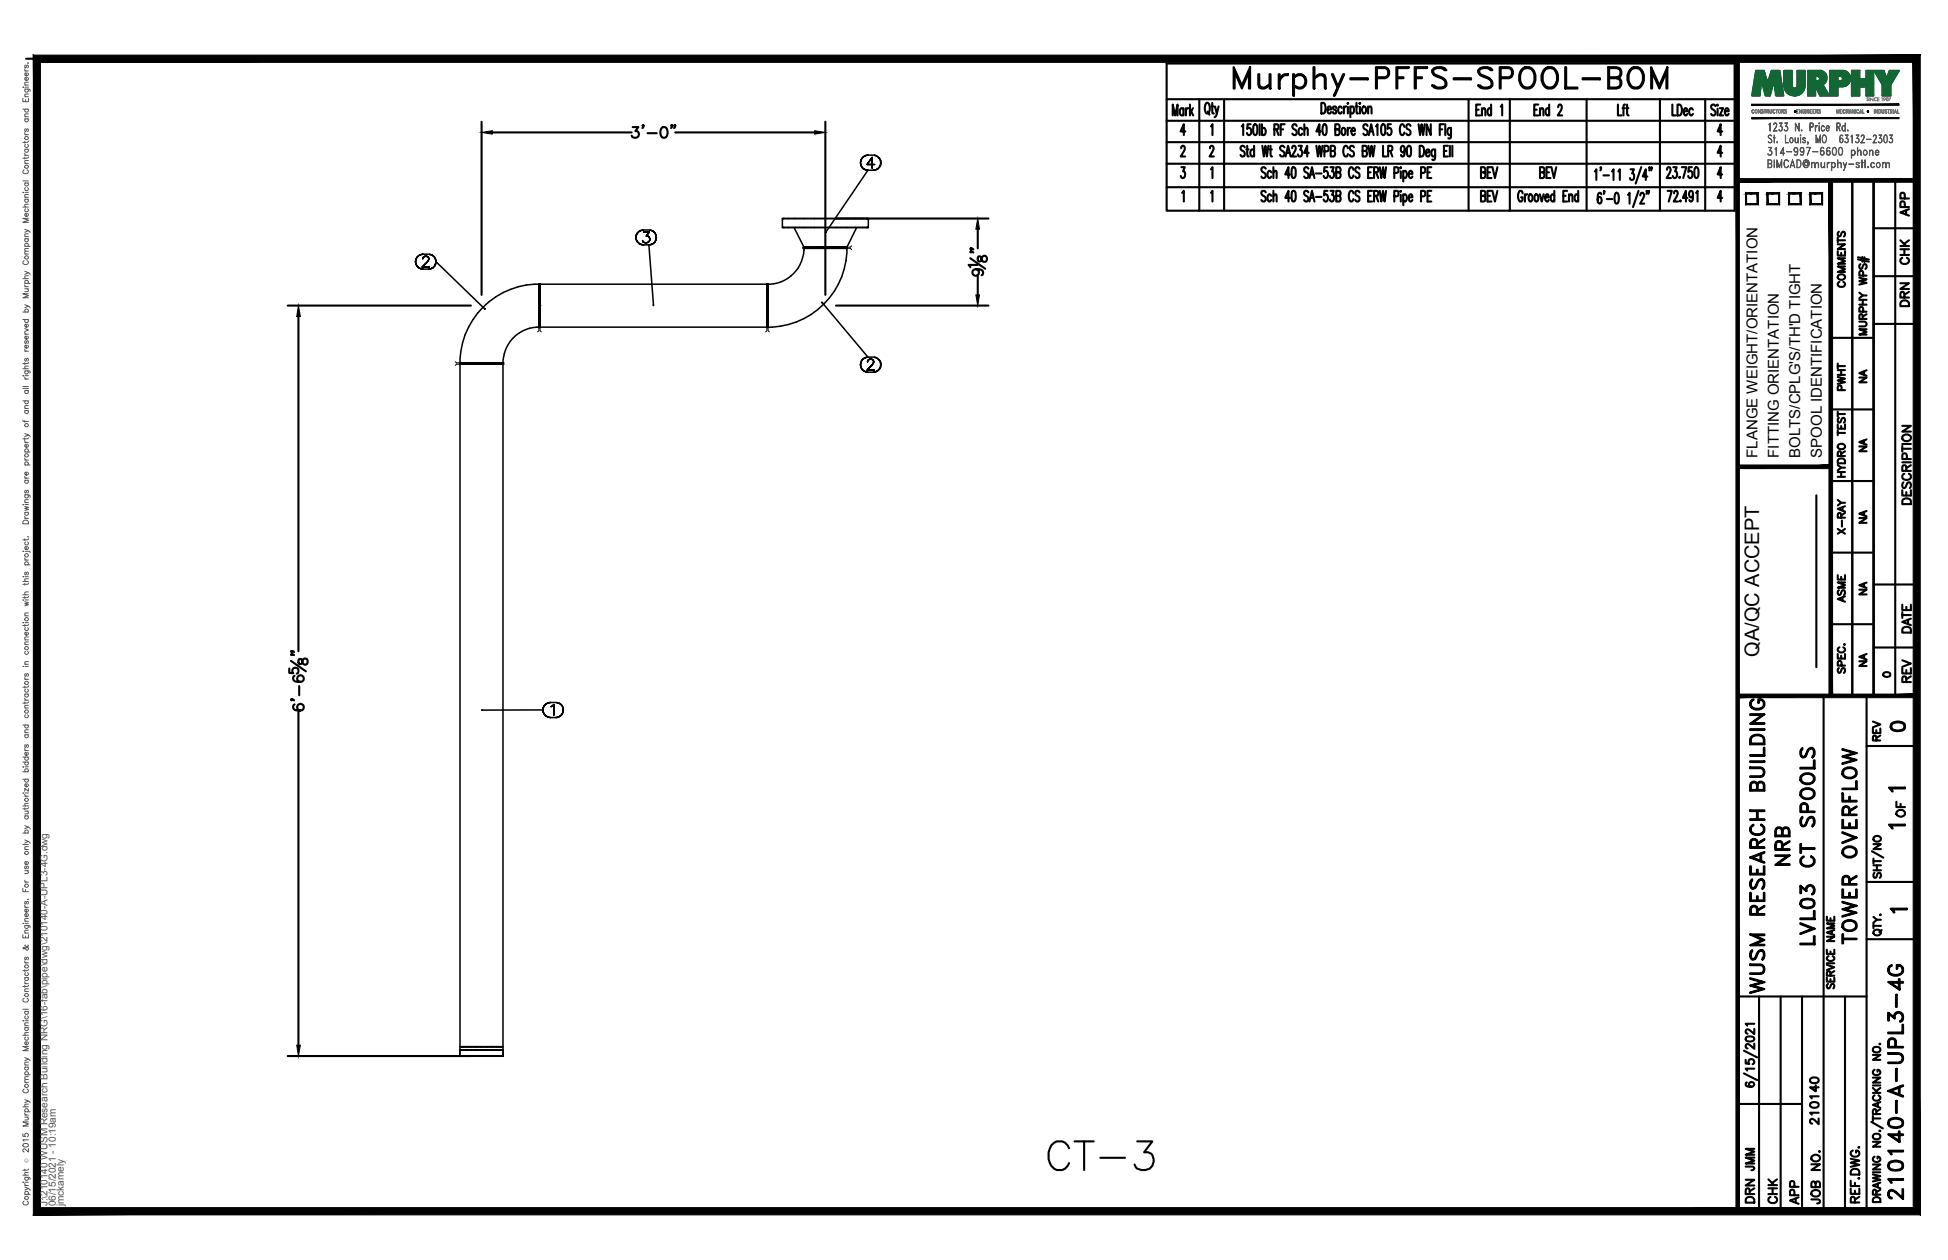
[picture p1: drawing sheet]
<svg xmlns="http://www.w3.org/2000/svg" width="432mm" height="279mm" viewBox="0 0 432 279" stroke-linecap="round" stroke-linejoin="round" font-family="sans-serif">
<defs><g id="words">
<g font-size="10.6">
<text x="272.3" y="22.6">Murphy-PFFS-SPOOL-BOM</text>
<text x="231.1" y="260.7">CT-3</text>
</g>
<g font-size="6.6">
<text x="397.6" y="193" transform="rotate(-90 397.6 193)">NRB</text>
<text x="403.2" y="210.6" transform="rotate(-90 403.2 210.6)">LVL03 CT SPOOLS</text>
<text x="412.4" y="210.3" transform="rotate(-90 412.4 210.3)">TOWER OVERFLOW</text>
<text x="391.9" y="221.5" transform="rotate(-90 391.9 221.5)">WUSM RESEARCH BUILDING</text>
<text x="422.6" y="267.1" transform="rotate(-90 422.6 267.1)">210140-A-UPL3-4G</text>
</g>
<g font-size="5.3">
<text x="417.7" y="163.3">0</text>
<text x="389.8" y="260.7" transform="rotate(-90 389.8 260.7)">JMM</text>
<text x="389.8" y="267.8" transform="rotate(-90 389.8 267.8)">DRN</text>
<text x="399.7" y="268.1" transform="rotate(-90 399.7 268.1)">APP</text>
</g>
<g font-size="4.9">
<text x="424" y="49" transform="rotate(-90 424 49)">APP</text>
<text x="424" y="59.6" transform="rotate(-90 424 59.6)">CHK</text>
<text x="409.9" y="64.9" transform="rotate(-90 409.9 64.9)">COMMENTS</text>
<text x="424" y="69.1" transform="rotate(-90 424 69.1)">DRN</text>
<text x="409.9" y="87.8" transform="rotate(-90 409.9 87.8)">PWHT</text>
<text x="424.4" y="112.9" transform="rotate(-90 424.4 112.9)">DESCRIPTION</text>
<text x="409.9" y="119.6" transform="rotate(-90 409.9 119.6)">X-RAY</text>
<text x="409.9" y="134.8" transform="rotate(-90 409.9 134.8)">ASME</text>
<text x="424.4" y="141.5" transform="rotate(-90 424.4 141.5)">DATE</text>
<text x="424.4" y="152.4" transform="rotate(-90 424.4 152.4)">REV</text>
<text x="417.7" y="165.5" transform="rotate(-90 417.7 165.5)">REV</text>
<text x="423" y="182.4" transform="rotate(-90 423 182.4)">OF</text>
<text x="403.9" y="250.5" transform="rotate(-90 403.9 250.5)">210140</text>
<text x="394.8" y="268.1" transform="rotate(-90 394.8 268.1)">CHK</text>
<text x="404.3" y="268.1" transform="rotate(-90 404.3 268.1)">JOB NO.</text>
</g>
<g font-size="4.4">
<text x="414.5" y="86.1" transform="rotate(-90 414.5 86.1)">NA</text>
<text x="414.5" y="101.2" transform="rotate(-90 414.5 101.2)">NA</text>
<text x="414.5" y="117.1" transform="rotate(-90 414.5 117.1)">NA</text>
<text x="414.5" y="133" transform="rotate(-90 414.5 133)">NA</text>
<text x="389.9" y="145.7" transform="rotate(-90 389.9 145.7)">QA/QC ACCEPT</text>
<text x="414.5" y="148.9" transform="rotate(-90 414.5 148.9)">NA</text>
</g>
<text font-size="4" x="416.3" y="151.3">0</text>
<g font-size="3.5">
<text x="417.3" y="176.7">1</text>
<text x="417.3" y="184.9">1</text>
<text x="417.7" y="203.6">1</text>
</g>
<g font-size="3.3">
<text x="389.5" y="101.5" transform="rotate(-90 389.5 101.5)">FLANGE WEIGHT/ORIENTATION</text>
<text x="394.3" y="101.5" transform="rotate(-90 394.3 101.5)">FITTING ORIENTATION</text>
<text x="399.1" y="101.5" transform="rotate(-90 399.1 101.5)">BOLTS/CPLG'S/TH'D TIGHT</text>
<text x="403.8" y="101.5" transform="rotate(-90 403.8 101.5)">SPOOL IDENTIFICATION</text>
</g>
<g font-size="2.2" fill="#545454">
<text x="10.5" y="267.5" transform="rotate(-90 10.5 267.5)">J:\210140 WUSM Research Building NRG\16-fab\pipe\dwg\210140-A-UPL3-4G.dwg</text>
<text x="12.4" y="267.5" transform="rotate(-90 12.4 267.5)">06/15/2021 - 10:19am</text>
<text x="14.1" y="267.4" transform="rotate(-90 14.1 267.4)">jmckamely</text>
</g>
<text font-size="1.3" fill="#545454" x="6.3" y="257.9" transform="rotate(-90 6.3 257.9)">Ó</text>
</g></defs>
<!-- layer: HP-TWR-PIPE -->
<g fill="none" stroke="#000" stroke-width=".34">
<path d="M190.7 36.1l.1 .5-.1-.5M190.8 35.5l-.1 .6 .1-.6M190.8 36.6l.2 .5-.2-.5M191 35.1l-.2 .4 .2-.4M191 37.1l.4 .4-.4-.4M191.4 34.7l-.4 .4 .4-.4M191.4 37.5l.5 .2-.5-.2M191.9 34.5l-.5 .2 .5-.2M191.9 37.7h.5h-.5M192.2 36.5h1.7h-1.7M192.4 34.4l-.5 .1 .5-.1M192.4 34.4h1.2"/>
<path d="M193.3 34.9l-1.1 1.6 1.1-1.6M193.3 34.9v2.4v-2.4M193.6 37.7h.5h-.5M193.6 37.7h-1.2l-9.3 13.8M194.1 34.5l-.5-.1 .5 .1M194.1 37.7l.4-.2-.4 .2M194.5 34.7l-.4-.2 .4 .2M194.5 37.5l.4-.4-.4 .4M194.9 35.1l-.4-.4 .4 .4M194.9 37.1l.3-.5-.3 .5M195.2 35.5l-.3-.4 .3 .4M195.2 36.6v-.5v.5"/>
<path d="M195.2 36.1v-.6v.6M92.1 58l.1 .5-.1-.5M92.2 57.5l-.1 .5 .1-.5M92.2 58.5l.2 .5-.2-.5M92.4 57.1l-.2 .4 .2-.4M92.4 59l.4 .4-.4-.4M92.8 56.7l-.4 .4 .4-.4M92.8 59.4l.5 .2-.5-.2M93.3 56.5l-.5 .2 .5-.2M93.3 59.6l.5 .1-.5-.1M93.6 59.2h1.6h-1.6M93.7 57.4h.1"/>
<path d="M93.7 57.3l.1-.2-.1 .2M93.8 56.4l-.5 .1 .5-.1M93.8 59.7h1.2M93.8 56.4h1.2M93.8 57.1l.1-.1-.1 .1M93.9 57l.3-.2-.3 .2M94.2 56.8h.4h-.4M94.6 56.8l.3 .2-.3-.2M94.7 58.1l-1.1 1.1 1.1-1.1M94.9 57v.1v-.1M94.9 57.7l-.2 .4 .2-.4M94.9 57.1l.2 .2-.2-.2"/>
<path d="M95 59.7l.5-.1-.5 .1M95.1 57.5l-.2 .2 .2-.2M95.1 57.3v.2v-.2M95.5 56.5l-.5-.1 .5 .1M95.5 59.6l.5-.2-.5 .2M96 56.7l-.5-.2 .5 .2M96 59.4l.3-.4-.3 .4M96.3 57.1l-.3-.4 .3 .4M96.3 59l.2-.5-.2 .5M96.5 57.5l-.2-.4 .2 .4M96.5 58.5l.1-.5-.1 .5M96.6 58l-.1-.5 .1 .5"/>
<path d="M96.6 58l10.8 10.4M141 52.6v.6v-.6M141 52.1v.5v-.5M141 53.2l.3 .4-.3-.4M141.3 51.7l-.3 .4 .3-.4M141.3 53.6l.4 .4-.4-.4M141.7 51.3l-.4 .4 .4-.4M141.7 54l.4 .2-.4-.2M142.1 51.1l-.4 .2 .4-.2M142.1 54.2l.5 .1-.5-.1M142.4 53.4l.2 .3zM142.6 51l-.5 .1 .5-.1"/>
<path d="M142.6 51.5h1.3h-1.3M142.6 53.7l.8 .1zM142.6 54.3h1.2M142.6 51h1.2M143.2 52.4h.4h-.4M143.6 52.4l.2 .1-.2-.1M143.7 53.7l-.3 .1 .3-.1M143.8 52.5l.1 .1-.1-.1M143.8 54.3l.5-.1-.5 .1M143.8 54.3l1.1 13.5v-.2M143.9 51.5l-.7 .9 .7-.9M143.9 53.5l-.2 .2 .2-.2"/>
<path d="M143.9 52.6l.1 .3-.1-.3M144 52.9l-.1 .6zM144.3 51.1l-.5-.1 .5 .1M144.3 54.2l.5-.2-.5 .2M144.8 51.3l-.5-.2 .5 .2M144.8 54l.4-.4-.4 .4M145.2 51.7l-.4-.4 .4 .4M145.2 53.6l.2-.4-.2 .4M145.4 52.1l-.2-.4 .2 .4M145.4 53.2l.1-.6-.1 .6M145.5 52.6l-.1-.5 .1 .5M173.4 48.5h.4h-.4v1.9h.4h-.4"/>
<path d="M173.8 48.5h18.3M173.8 50.4h18.3M176 50.4l2.2 4.4h4.8h-4.8M178.2 55.1h.6h-.6a7.9 7.9 0 0 1-7.9 7.9v4.8v-4.8M178.8 55.1h.8h-.8M179.6 55.1h1h-1M180.6 55.1h1.1h-1.1M181.7 55.1h1.3h-1.3M183 54.8h2.3zM183 55.1h1.2h-1.2M183 51.5v.1zM184.2 55.1h1.1h-1.1"/>
<path d="M185.3 54.8h1.8zM185.3 55.1h1h-1M186.3 55.1h.8h-.8M187.1 55.1h.5h-.5M187.7 55.1h-.1h.1a17.5 17.5 0 0 1-17.4 17.4v-4.7v4.7M189.9 50.4l-2.2 4.4h-.6h.6M192.5 48.5h-.4h.4v1.9h-.4h.4M107.4 68.4l.2 .2zM119.5 63v9.5M119.7 63h50.3v9.5h-50.3zM182.1 67l.2 .2zM182.3 67.1l10.1 12.1"/>
<path d="M191 79.9l-.2 .4 .2-.4M191.4 79.5l-.4 .4 .4-.4M191.9 79.3l-.5 .2 .5-.2M192.4 79.2l-.5 .1 .5-.1M192.4 79.2h1.2M192.4 79.9l.1-.1-.1 .1M192.5 79.8l.3-.1-.3 .1M192.8 79.7h.4h-.4M193.2 79.7l.2 .1-.2-.1M193.4 79.8l.1 .1-.1-.1M193.5 79.9l.2 .2-.2-.2M194.1 79.3l-.5-.1 .5 .1"/>
<path d="M194.5 79.5l-.4-.2 .4 .2M194.9 79.9l-.4-.4 .4 .4M102 80.5h.6h-.6a17.4 17.4 0 0 1 17.5-17.5v9.5a7.9 7.9 0 0 0-8 8h-.1h.1M102 80.8h9.5v153.4h-9.5zM103.4 80.5h-.8h.8M104.4 80.5h-1h1M105.5 80.5h-1.1h1.1M106.8 80.5h-1.3h1.3M108 80.5h-1.2h1.2M109.1 80.5h-1.1h1.1M110.1 80.5h-1h1M110.1 80.5h1.3z"/>
<path d="M190.7 80.8l.1 .6-.1-.6M190.8 80.3l-.1 .5 .1-.5M190.8 81.4l.2 .5-.2-.5M191 81.9l.4 .3-.4-.3M191.4 82.2l.5 .3-.5-.3M191.9 82.5h.5h-.5M192.2 82.1h1.6h-1.6M192.3 80.2v-.1v.1M192.3 80.1l.1-.2-.1 .2M192.4 82.5h1.2M193.3 80.9l-1.1 1.2 1.1-1.2M193.5 80.6l-.2 .3 .2-.3"/>
<path d="M193.6 82.5h.5h-.5M193.7 80.3l-.2 .3 .2-.3M193.7 80.1v.2v-.2M194.1 82.5l.4-.3-.4 .3M194.5 82.2l.4-.3-.4 .3M194.9 81.9l.3-.5-.3 .5M195.2 80.3l-.3-.4 .3 .4M195.2 81.4v-.6v.6M195.2 80.8v-.5v.5M106.8 157.5l.2-.1zM120.3 157.4l.1 .5-.1-.5M120.3 157.4l-13.3 .1"/>
<path d="M120.4 156.9l-.1 .5 .1-.5M120.4 157.9l.3 .5-.3-.5M120.7 156.4l-.3 .5 .3-.5M120.7 158.4l.4 .4-.4-.4M121.1 156.1l-.4 .3 .4-.3M121.1 158.8l.4 .2-.4-.2M121.5 155.9l-.4 .2 .4-.2M121.5 159l.5 .1-.5-.1M122 155.8l-.5 .1 .5-.1M122 159.1h1.2M122 155.8h1.2M122.2 156.7l.2-.1-.2 .1"/>
<path d="M122.4 156.6l.4-.4-.4 .4M122.8 156.2v2.4v-2.4M123.2 159.1l.5-.1-.5 .1M123.7 155.9l-.5-.1 .5 .1M123.7 159l.5-.2-.5 .2M124.2 156.1l-.5-.2 .5 .2M124.2 158.8l.4-.4-.4 .4M124.6 156.4l-.4-.3 .4 .3M124.6 158.4l.2-.5-.2 .5M124.8 156.9l-.2-.5 .2 .5M124.8 157.9l.1-.5-.1 .5M124.9 157.4l-.1-.5 .1 .5"/>
<path d="M101.9 234.2h9.6M101.9 232.9h9.5M102 232.9h.1h-.2v1.3h.2h-.1M102 232.1h.1h-.1M102.1 234.2h.5M102.1 232.9h.5M102.1 232.1h.5h-.5M102.6 234.2h.8M102.6 232.9h.8M102.6 232.1h.8h-.8M103.4 232.1h1h-1M104.4 234.2h1.1"/>
<path d="M104.4 232.9h1.1M104.4 232.1h1.1h-1.1M105.5 232.1h1.3h-1.3M106.8 234.2h1.2h-1.2M106.8 232.9h1.2h-1.2M106.8 232.1h1.2h-1.2M108 232.1h1.1h-1.1M109.1 232.1h1h-1M109.2 234.2h.9M109.2 232.9h.9M110.1 232.1h.8h-.8M110.9 232.1h.5h-.5"/>
<path d="M110.9 234.2h.5M110.9 232.9h.5M111.4 232.1h.1h-.1M111.4 234.2h.1M111.4 232.9h.1h-.1h.1v1.3h-.1"/>
</g>
<g fill="#000">
<circle cx="183" cy="48.5" r=".17"/>
<circle cx="103.4" cy="232.9" r=".17"/>
<circle cx="103.4" cy="234.2" r=".17"/>
<circle cx="105.5" cy="234.2" r=".17"/>
<circle cx="105.5" cy="232.9" r=".17"/>
<circle cx="108" cy="232.9" r=".17"/>
<circle cx="108" cy="234.2" r=".17"/>
<circle cx="110.1" cy="232.9" r=".17"/>
<circle cx="110.1" cy="234.2" r=".17"/>
</g>
<g fill="none" stroke="#000" stroke-width=".22">
<path d="M178 54.8h.2h-.2h.2h-.2h.2h-.2v.3h.2M178 55.1h.3M178.2 55.1h3.5M178.2 54.8h.5zM178.2 55.1h4.8h-1.3M178.2 54.8h4.8M178.7 54.8h.8zM179.5 54.8h1zM180.5 54.8h1.2zM181.7 55.1h1.3M181.7 54.8h1.3zM183 55.1h.1"/>
<path d="M183 55.1h5.5l.3 .3M184.2 55.1h-1.2h1.2M184.2 55.1h3.5M185.4 54.8h-1.2h1.2M186.4 54.8h-1h1M187.2 54.8h-.8h.8M187.7 54.8h-.5h.5M187.9 54.8h-.2h.2v.3h-.2h.2M188.8 54.5l-.3 .3h-5.5M119.5 67.8v1.2zM119.5 69v1.2zM119.5 70.2v1z"/>
<path d="M119.5 71.1v.9zM119.5 71.9v.6zM119.5 72.4v.3zM119.5 72.7v-.2v.8l-.3 .3M119.5 62.9v.3v-.2M119.5 63.1v.6zM119.5 63.5v.9zM119.5 64.3v1.1zM119.5 65.3v1.2zM119.5 66.5v1.3zM119.5 67.8v4.9h.2v-4.9M119.7 63.1v-.2h-.2v4.9"/>
<path d="M119.7 69v1.2zM119.7 70.2v1zM119.7 71.1v.9zM119.7 71.9v.6zM119.7 72.4v.3zM119.7 72.7v-.2v.8l.3 .3M119.7 62.9v.3v-.3v.1M119.7 63.1v.6zM119.7 63.5v.9zM119.7 64.3v1.1zM119.7 65.3v1.2zM119.7 66.5v1.3z"/>
<path d="M119.7 67.8h.1M119.7 63.1v4.7M170 72.7v-.3v.9l-.3 .3M170 71.9v.6zM170 71.1v.9zM170 70.2v1zM170 69v1.2zM170 67.8v1.2zM170 66.5v1.3zM170 65.3v1.2zM170 64.3v1.1zM170 63.5v.9z"/>
<path d="M170 63.1v.6zM170 62.9v.3zM170 63v-.1v.1v-.1h.3v9.8h-.3v-.2M170 62.9v9.6M170.3 72.7v-.3v.9l.2 .3M170.3 71.9v.6zM170.3 71.1v.9zM170.3 70.2v1zM170.3 69v1.2zM170.3 67.8v1.2zM170.3 66.5v1.3zM170.3 65.3v1.2z"/>
<path d="M170.3 64.3v1.1zM170.3 63.5v.9zM170.3 63.1v.6zM170.3 62.9v.3zM170.3 62.9v.1M100.9 80.2l.3 .3h5.6M101.8 80.5h.2h-.2h.2h-.2h.2h-.2v.3h.2h-.2M102 80.8h3.5M102 80.5h.5zM102.5 80.5h.8zM103.3 80.5h1zM104.3 80.5h1.2z"/>
<path d="M105.5 80.8h6M105.5 80.5h1.3zM105.5 80.8h1.3h-5.6l-.3 .2M106.8 80.5h4.7M108 80.8h-1.2h1.2M108 80.8h3.5h-.5M109.2 80.5h-1.2h1.2M110.2 80.5h-1h1M111 80.5h-.8h.8M111.5 80.5h-.5h.5M111.7 80.5h-.2h.2h-.2h.2h-.2h.2v.3h-.2h.2"/>
</g>
<!-- layer: PS-BDR -->
<g fill="#000" stroke="#000" stroke-width=".22">
<path d="M388.3 26.1v.2l32.6-.2zM388.3 26.3l32.6-.2v.2z"/>
<path d="M388.3 23.1v.3l32.6-.3zM388.3 23.4l32.6-.3v.3z"/>
<path d="M7.4 12.2v257.2l1.6-1.6zM7.4 12.2l1.6 1.6v254zM7.4 12.2l1.6 1.6 416.6-1.6zM9 13.8l416.6-1.6-1.5 1.6zM425.6 12.2l-1.5 1.6 1.5 255.6zM424.1 13.8l1.5 255.6-1.5-1.6zM7.4 269.4h418.2l-1.5-1.6zM9 267.8h415.1l-416.7 1.6z"/>
</g>
<!-- layer: PS-BDR-T -->
<g fill="none" stroke="#000" stroke-width=".47">
<path d="M415.3 40v114.3h-4.7v-114.2v114.2h-4.8v-114.2M387 42.9h2.6v2.4h-2.6zM391.8 42.9h2.6v2.4h-2.6zM396.6 42.9h2.5v2.4h-2.5zM401.3 42.9h2.6v2.4h-2.6zM411.8 57.5l2.5 .5M411.8 57.1l2.5 .5M412.4 58.6a.59 .59 0 0 0-.3 .5 .59 .59 0 0 0 .4 .5l.3-.1 .3-.8 .4-.1a.64 .64 0 0 1 0 1M412.8 57v1M413.3 57.1v1M405.8 74.9h9.5M412.1 71.3l1.4 .1a.52 .52 0 0 1 .2 .6 .52 .52 0 0 1-.4 .4h-1.2"/>
<path d="M412.1 61.6l1.7 .4-1.7 .3 1.7 .4-1.7 .4M412.1 67.5h1.7M412.1 66.5h1.7M412.1 64.9l.8 .6M412.9 70.7l-.1-.9-.4-.1-.3 .3v.7h1.7M412.9 66.5v1M413 69.1l-.1-.9-.5-.1-.3 .3v.7h1.7M413 61.1l-.1-.9-.5-.1-.3 .3v.7h1.7M413.8 73h-1.7l1.7 .6-1.7 .6h1.7M413.8 65.5h-.9l-.8 .6M413.8 69.7l-.9 .5M405.8 90.8h9.5"/>
<path d="M407.4 94.1v1h1.6v-1M407.4 96h1.6M407.4 91.3v1.1M407.4 95.4v1.1M407.4 91.8h1.6M407.4 98.7a.79 .79 0 0 1 1-.3 .79 .79 0 0 1 .5 .9 .78 .78 0 0 1-1 .3 .78 .78 0 0 1-.5-.9zM407.6 92.7a.59 .59 0 0 0-.3 .5 .59 .59 0 0 0 .4 .5l.3-.1 .3-.8 .4-.1a.65 .65 0 0 1 0 1M408.1 94.5v.6M402.6 109.8v38.1M405.8 106.7h9.5M407.4 105.7h1.6M407.4 104.7h1.6"/>
<path d="M407.4 103.1l.7 .6M407.4 102a.9 .9 0 0 1 1.6 .2v.5h-1.6zM408.1 101.1l-.1-.9-.3-.1-.3 .3v.7h1.6M408.1 104.7v1M409 103.7h-.9l-.7 .6M409 100.1l-.9 .5M405.8 122.5h9.5M405.8 138.4h9.5M407.4 145v1h1.6v-1M407.6 148.2a.59 .59 0 0 0-.3 .5 .59 .59 0 0 0 .4 .5l.3-.2 .3-.7 .4-.1a.65 .65 0 0 1 0 1M407.7 143.5a.59 .59 0 0 0-.3 .7 .59 .59 0 0 0 .6 .5h.4a.59 .59 0 0 0 .6-.5 .59 .59 0 0 0-.4-.7M408.1 145.4v.6"/>
<path d="M408.2 147.6l-.1-.9-.4-.2-.3 .4v.7h1.6M408.8 142.9h.2z"/>
</g>
<!-- layer: PS-DIM -->
<path d="M5.8 13h419" fill="none" stroke="#000" stroke-width=".47"/>
<!-- layer: 0 -->
<g fill="none" stroke="#000" stroke-width=".47">
<path d="M415.3 40v114.3M420.1 40v114.3M415.3 50.6h9.5M415.3 61.2h9.5M415.3 71.8h9.5M415.3 129.6h9.5M415.3 143.6h9.5M386.6 238l2.9 1.5M386.6 233l2.9 1.5M387 235v.8l.8 .1a.62 .62 0 0 1 0-.9 .62 .62 0 0 1 .9 .1 .62 .62 0 0 1-.2 .9M387 230l.8-.2a.85 .85 0 0 1 1.1 .6 1.14 1.14 0 0 1-1.9 0zM388.9 237h-1.9l.3 .4"/>
<path d="M388.9 231.4v1.2l-1-.8-.6-.3-.3 .2v.5l.4 .3M388.9 228.2v1.1l-1-.8-.6-.3-.3 .2v.5l.4 .3M388.9 227h-1.9l.3 .4M387.2 240a.47 .47 0 0 0-.2 .7 1.13 1.13 0 0 0 1.9-.3 .56 .56 0 0 0-.6-.5 .56 .56 0 0 0-.6 .5 .56 .56 0 0 0 .5 .6"/>
</g>
<g fill="#000" stroke="#000" stroke-width=".22">
<path d="M384.8 13l.8 255.6v-255.6zM384.8 13l.8 255.6h-.8z"/>
<path d="M385.2 39.6v.8l39.6-.8zM385.2 40.4l39.6-.8v.8z"/>
<path d="M424.5 40l.8 114.3v-114.3zM424.5 40l.8 114.3h-.8z"/>
<path d="M385.2 153.9v.8l39.6-.8zM385.2 154.7l39.6-.8v.8z"/>
</g>
<!-- layer: PS-LOGO -->
<g fill="none" stroke="#545454" stroke-width=".22">
<path d="M5.1 19.3h.1zM5.5 19.8h.9l.2 .1v.4M5.5 15.3v.3l.3 .1M5.5 18.9h.8M5.5 15.7h.8M5.5 19.3h.8M5.7 19.8a.38 .38 0 0 0-.1 .5 .38 .38 0 0 0 .6 0 .38 .38 0 0 0-.1-.5M5.7 14.4l-.2 .3v.3h.3l.1-.4 .2-.2 .2 .3-.2 .4M6.1 17.2a.38 .38 0 0 1 .1 .5 .38 .38 0 0 1-.6 0 .38 .38 0 0 1 .1-.5h.1v.7M6.1 16.2a.38 .38 0 0 1 .1 .5 .38 .38 0 0 1-.6 0 .38 .38 0 0 1 .1-.5h.1v.6M6.2 13.9v.1zM6.3 18.2l-.8 .1v.3l.2 .3"/>
<path d="M5.1 21.8v.7h1.2v-.7M5.1 24.2h1.2M5.4 37.7a.43 .43 0 0 0-.3 .5 .43 .43 0 0 0 .4 .3h.3a.43 .43 0 0 0 .5-.3 .43 .43 0 0 0-.3-.5M5.5 34v.3l.3 .1M5.5 29.4v.3l.3 .2M5.5 31.3v.4M5.5 34.8v.4M5.5 36.2h.8M5.5 34.4h.8M5.5 33.1h.8M5.5 29.9h.8M5.5 26.4h.8"/>
<path d="M5.5 25.9h.8M5.5 21.4h.8M5.7 33.1a.38 .38 0 0 0-.1 .5 .38 .38 0 0 0 .6 0 .38 .38 0 0 0-.1-.5M5.7 32a.4 .4 0 0 0-.1 .6 .4 .4 0 0 0 .6 0 .4 .4 0 0 0-.1-.6M5.7 28.6l-.2 .2v.3h.3l.1-.4 .2-.1 .2 .2-.2 .4M5.7 26.4a.38 .38 0 0 0-.1 .5 .38 .38 0 0 0 .6 0 .38 .38 0 0 0-.1-.5M5.7 24.2a.38 .38 0 0 0-.1 .6 .38 .38 0 0 0 .6 0 .38 .38 0 0 0-.1-.6M5.7 22.1v.4M6.3 35.6h-.8v.3l.2 .3M6.3 34.8l-.3 .3h-.9M6.3 31.3l-.3 .3h-.9M6.3 25.3h-.8v.3l.2 .3"/>
<path d="M6.3 20.9h-.8v.3l.2 .2M391.9 34.2l.2 .2M392 36.3l.6-.1v-.6l-.6-.1v1.6l.6-.1v-.6h-.6M392.1 30a.44 .44 0 0 1 .7 .2 .38 .38 0 0 0-.6-.2 .38 .38 0 0 0-.1 .5l.4 .3a.46 .46 0 0 1 .2 .7 .46 .46 0 0 1-.7-.1 .41 .41 0 0 0 .6 .1 .41 .41 0 0 0 0-.6l-.6-.4zM392.3 33.3a.53 .53 0 0 1 .5 .8 .53 .53 0 0 1-.9 0 .47 .47 0 0 0 .7 .2l.2-.3M392.4 27.2l-.1 1.9v-1.7l-.2 .2zM392.4 36.3l.3 .1v.6l-.8 .2v-1.8l.8 .2v.6l-.3 .2M392.5 33.4a.51 .51 0 0 1 .3 .5 .51 .51 0 0 1-.3 .5M392.7 32.8l-.7-.1h.8l-.5 .7M392.7 32.7l-.5 .7 .4 .1 .2 .3M393.1 30.5l.4 .1zM393.1 29l.8 .1h-.8l.7-1.3-.2-.5h-.2l-.3 .4 .1-.3a.39 .39 0 0 1 .6 0 .39 .39 0 0 1 0 .5l-.7 1.2"/>
<path d="M393.3 35.4v1.8zM393.3 29.9v1.8zM393.4 33l.4-.3v1.7l-.1-1.6zM393.9 35.4l.5 1.5 .6-1.5v1.8l-.1-1.4-.5 1.4-.5-1.4v1.4zM393.9 31.4l.1 .3zM393.9 31.5l.1 .1zM394.4 28.8l.1 .2M394.7 27.9a.55 .55 0 0 1 .4 .7 .55 .55 0 0 1-.7 .4l-.1-.3 .4 .3 .3-.4M394.7 33.9l.9 .1h-1l.7-1.3v1.7v-1.5l-.6 1.1M394.8 28l.2 .5-.2 .5M395 27.3l-.6-.1h.6l-.3 .8M395 27.2l-.4 .8 .4 .1v.3"/>
<path d="M395.5 28.8l.2 .2M395.7 35.5a.47 .47 0 0 1 .7 .3l-.3-.3h-.3a1.08 1.08 0 0 0 0 1.6h.3l.3-.3a.44 .44 0 0 1-.4 .4 .44 .44 0 0 1-.5-.4l-.1-.7zM395.8 29.9v1.7l.7 .1h-.7zM395.8 27.9a.55 .55 0 0 1 .5 .7 .55 .55 0 0 1-.7 .4l-.1-.3 .4 .3 .4-.4M396 28l.3 .5-.3 .5M396 33.6l1.2 .1zM396.2 27.3l-.6-.1h.7l-.5 .8M396.2 27.2l-.4 .8 .3 .1 .2 .3M396.9 30.6a.57 .57 0 0 1 .7 .4 .57 .57 0 0 1-.4 .7l-.3-.1-.2-.4zM396.9 36.8h.8M397 30.6a.52 .52 0 0 1 .4 .5 .52 .52 0 0 1-.4 .5l-.2-.4zM397 36.7h.7"/>
<path d="M397.3 35.4l.6 1.8-.6-1.5-.5 1.5zM397.7 33.3l.3 .4 .3-.1 .2-.3M397.7 33.1l.3-.3h.3l.2 .3M397.8 34.3h.5M397.9 30.5l.1 1 .3 .1 .3-.2-.3 .3-.3-.1-.1-.2zM398 27.2l.8 1.6v-1.6v1.9l-.8-1.6v1.6zM398 32.8l-.3 .4 .3 .5M398.2 32.8a1.22 1.22 0 0 1 .1 1.6M398.3 35.4h.5a1.05 1.05 0 0 1 0 1.8h-.5zM398.3 35.5a.84 .84 0 0 1 .9 .5 .84 .84 0 0 1-.2 .9l-.7 .2zM398.5 33.5l-.2 .2a.49 .49 0 0 1-.6-.2 .49 .49 0 0 1 .1-.6 .49 .49 0 0 1 .7 0v.4a.81 .81 0 0 1-.5 1.1l-.3-.2 .1 .2M398.5 33.3l-.3 .4"/>
<path d="M398.6 30.5v1.2zM399 30l.1-.1v.3zM399.1 33.3l.3 .4 .3-.1 .1-.3M399.1 33.1l.3-.3h.3l.1 .3M399.1 30h.1M399.1 30.5v1.2zM399.1 34.3h.6M399.4 28.8v.3l-.1-.1zM399.4 28.9h.1M399.4 32.8a.51 .51 0 0 0-.3 .4 .51 .51 0 0 0 .3 .5M399.5 32.8a1.22 1.22 0 0 1 .1 1.6M399.6 31.5h.6"/>
<path d="M399.6 30.8l.6 .6-.2 .3-.4-.1v-.2l.1 .2M399.6 30.7h.6M399.7 30.6v.3M399.8 33.5l-.1 .2a.5 .5 0 0 1-.7-.5 .5 .5 0 0 1 .7-.4l.2 .5a.83 .83 0 0 1-.5 1.1l-.3-.2 .1 .2M399.8 33.3l-.3 .4M399.9 35.6a.74 .74 0 0 1 1 .2 .74 .74 0 0 1-.1 1l-.1-1 .1 .9a.68 .68 0 0 0-.3-1.2 .68 .68 0 0 0-.8 .9 .66 .66 0 0 0 .4 .7 .66 .66 0 0 0 .7-.2 .7 .7 0 0 1-.9 .1 .7 .7 0 0 1-.2-.8zM400 36l.2-.2 .4 .1 .1 .2-.5-.2-.2 .3 .1 .4 .4 .1 .2-.2-.1 .2-.4 .1-.2-.2zM400.1 30.6l.1 .2-.2-.3-.4 .1v.2l.6 .5M400.1 31.2v.4M400.7 31.5h.1M400.8 31.9l-.1-.5 .1 .4-.2 .2M400.8 31.7v.1"/>
<path d="M401.3 28.1l.6-.1v-.6l-.6-.1-.1 1.8v-1.9h.5l.2 .4v.4l-.2 .2h-.4M401.3 32.7l-.7 1.7 .7-1.7h-.9l.9 .1M401.6 36v1.2zM401.8 33.6l1.2 .1zM401.8 36.1h.5l.1 1.1-.2-1-.3-.1-.3 .3zM402.4 27.8v1.3zM402.5 29.9l.5 1.5 .5-1.5v1.8l-.1-1.4-.4 1.4-.4-1.4-.1 1.4zM402.6 36.1h.4l.1 1.1-.1-1-.3-.1-.3 .3zM402.6 27.9l.3-.1-.3 .2-.2 .4zM403.2 27.2l.1 .1v.2zM403.2 27.3h.1M403.2 27.8l.1 1.3z"/>
<path d="M403.5 34l.4 .4 .3-.1 .1-.3M403.5 33.8l.4-.4 .3 .1 .1 .3M403.6 36l.2 1 .3 .1 .3-.2-.3 .3-.4-.1zM403.7 32.8h.5M403.8 32.8l-.2 .2a1.17 1.17 0 0 0 .2 1.4M403.8 27.9l.4-.1 .2 .4-.2-.3a.54 .54 0 0 0-.4 .6 .54 .54 0 0 0 .4 .5l.2-.3-.2 .4h-.2l-.3-.5zM403.8 33.4l-.3 .5M404.1 33.4l.2 .5-.2 .5M404.1 30l.2-.1a.95 .95 0 0 1 .6 .9 .95 .95 0 0 1-.6 .9 1.24 1.24 0 0 1-.2-1.7zM404.1 30.1l.2-.1a.87 .87 0 0 1 .5 .8 .87 .87 0 0 1-.5 .8 1.19 1.19 0 0 1-.2-1.5zM404.2 32.8l.1 .1-.4-.2a1.42 1.42 0 0 0-.2 1.7 .49 .49 0 0 0 .6-.2 .49 .49 0 0 0-.1-.7 .49 .49 0 0 0-.7 .1M404.4 36l.1 1.2z"/>
<path d="M404.8 28.4h.6l-.2-.5a.54 .54 0 0 0-.4 .6 .54 .54 0 0 0 .4 .5l.2-.3-.2 .4a.63 .63 0 0 1-.4-.6 .63 .63 0 0 1 .4-.7l.3 .7h-.7M404.9 34l.3 .4 .3-.1 .2-.3M404.9 33.8l.3-.4 .3 .1 .2 .3M405 36l.1 1.2zM405.1 32.8h.5M405.1 32.8l-.1 .2a1.17 1.17 0 0 0 .2 1.4M405.2 33.4l-.3 .5M405.3 36.1l.3-.1-.5 .5zM405.4 33.4l.3 .5-.3 .5M405.5 32.8l.2 .1a.36 .36 0 0 0-.6-.1l-.2 .6v.8l.2 .2a.49 .49 0 0 0 .6-.2 .49 .49 0 0 0-.1-.7 .49 .49 0 0 0-.7 .1M406 36v1.8zM406.2 36.1a.53 .53 0 0 1 .7 .5 .53 .53 0 0 1-.7 .5l-.2-.2 .3 .2a.51 .51 0 0 0 .5-.5 .51 .51 0 0 0-.5-.5l-.3 .2z"/>
<path d="M406.3 32.8l.4-.1a1.13 1.13 0 0 1 0 1.7h-.1a1.28 1.28 0 0 1-.3-1.6zM406.3 34.3h.6M406.3 32.8h.6M406.4 32.8l-.2 .6 .2 1M406.8 32.8l.2 .6-.2 1M407.2 28.1l.6-.1v-.6l-.6-.1-.1 1.8v-1.9l.7 .1 .1 .7-.3 .2h-.4M407.3 35.4l.1 1.8zM407.5 28.2l.4 .9-.3-.9M407.6 36.1h.5l.1 1.1-.2-1-.3-.1-.3 .3zM407.7 32.8l.3-.1a1.13 1.13 0 0 1 0 1.7h-.1a1.28 1.28 0 0 1-.2-1.6zM407.7 34.3h.5M407.7 32.8h.5"/>
<path d="M407.8 32.8l-.2 .6 .2 1M407.8 31.3l.3 .3 .4-.3M407.8 31l.3-.3 .4 .3M408 30.1h.4M408 30l-.1 .3a1.28 1.28 0 0 0 .2 1.3M408.1 30.7l-.3 .4M408.2 32.8l.2 .6-.2 1M408.2 30.7l.3 .4-.3 .5M408.4 30l.1 .2a.33 .33 0 0 0-.5-.2l-.2 .7 .2 .9a.48 .48 0 0 0 .5-.5 .48 .48 0 0 0-.5-.4l-.2 .1M408.5 27.9l.3-.1 .2 .3-.2-.2a.54 .54 0 0 0-.5 .6 .54 .54 0 0 0 .5 .5l.2-.2-.2 .3-.5-.3zM409 27.2l.1 1.9zM409 37l-.5-1 .5 1.2"/>
<path d="M409 31.4l.1 .2M409.2 30.7l.4 .1 .1 .2M409.3 30.6a.53 .53 0 0 1 .4 .6 .53 .53 0 0 1-.7 .4v-.2a.36 .36 0 0 0 .6 .1l.1-.2M409.3 36l-.6 1.8zM409.4 30.7l.3 .4-.3 .5M409.6 28.8v.3zM409.6 28.9v.1zM409.6 30l-.6-.1h.7l-.4 .8M409.6 29.9l-.4 .8M409.8 36.4h1.1zM410.4 33.3v1.7zM410.6 33.3a.53 .53 0 0 1 .7 .6 .53 .53 0 0 1-.7 .5l-.2-.2 .3 .2a.51 .51 0 0 0 .5-.5 .51 .51 0 0 0-.5-.6l-.3 .2z"/>
<path d="M410.6 29.9l-.1 1.8v-1.6l-.2 .2zM411.3 31.4l.2 .2M411.5 37h.6M411.5 36.4l.6 .3v.2a.38 .38 0 0 1-.3 .3 .38 .38 0 0 1-.4-.3l.2 .2M411.5 36.2h.6M411.6 36.1v.3M411.6 30.6a.52 .52 0 0 1 .5 .6 .52 .52 0 0 1-.7 .4l-.1-.2a.36 .36 0 0 0 .6 .1l.2-.2M411.7 32.7l.1 1.7zM411.8 30.7l.3 .4-.1 .3-.2 .2M412 36.1l.1 .2a.38 .38 0 0 0-.3-.3 .38 .38 0 0 0-.4 .3l.7 .5M412 36.7v.4M412 33.3h.5v1.1v-.8l-.2-.3-.5 .3z"/>
<path d="M412 30l-.6-.1h.7l-.5 .8M412 29.9l-.4 .8 .3 .1 .2 .2M412.5 36l.5 .1zM412.5 31.6l.8 .1h-.8l.7-1.3-.2-.4h-.2l-.3 .3 .1-.2a.39 .39 0 0 1 .6-.1 .39 .39 0 0 1 0 .6l-.7 1.1M412.7 35.4l.1 1.8zM413.2 33.3a.54 .54 0 0 1 .7 .6 .54 .54 0 0 1-.7 .5l-.2-.5zM413.4 35.4l.1 1.8zM413.7 30.8l1 .1zM414 36.9l.2 .1-.1 .2zM414 37l.1 .1zM414.4 33.3v1.1zM414.6 33.3h.5l.1 1.1-.1-1-.3-.1-.4 .3z"/>
<path d="M414.7 36.3l.3-.3 .4 .1v.3v-.2a.46 .46 0 0 0-.7 .4 .46 .46 0 0 0 .7 .4v-.1l-.2 .3a.59 .59 0 0 1-.5-.3 .59 .59 0 0 1 0-.6zM415.2 31.6l.8 .1h-.9a1.94 1.94 0 0 0 .8-1.4l-.2-.3h-.3l-.2 .3 .1-.2 .4-.2 .2 .5-.7 1.3M415.7 33.8h.7l-.2-.5a.48 .48 0 0 0-.5 .6 .48 .48 0 0 0 .6 .4l.1-.2-.1 .3a.53 .53 0 0 1-.6-.5 .53 .53 0 0 1 .6-.6l.2 .6h-.8M416 36.3l.1-.2a.53 .53 0 0 1 .7 .5 .53 .53 0 0 1-.7 .5l-.1-.2zM416.4 31.4l.2 .2M416.7 30.6a.53 .53 0 0 1 .5 .6 .53 .53 0 0 1-.7 .4l-.2-.2 .5 .2 .3-.3M416.9 30.7l.2 .4-.2 .5M417.1 30l-.6-.1h.6l-.4 .8M417.1 29.9l-.5 .8 .4 .1 .1 .2M417.3 36l.1 1.2zM417.5 36.1h.5l.1 1.1-.1-.8-.2-.3-.4 .3zM417.7 30l.3-.1a1.32 1.32 0 0 1 0 1.8l-.3-.1-.2-.7z"/>
<path d="M417.7 31.5h.5M417.7 30.1h.5M417.8 30l-.2 .7 .2 .9M418.2 30l.1 .7-.1 .9M418.3 36.1h.4l.1 1.1-.1-1-.3-.1-.3 .3zM418.8 31.4l.2 .2M419.1 30.6a.53 .53 0 0 1 .4 .6 .53 .53 0 0 1-.7 .4v-.2a.36 .36 0 0 0 .6 .1l.1-.2M419.3 30.7l.2 .4-.2 .5M419.4 30l-.6-.1h.7l-.4 .8M419.4 29.9l-.4 .8 .4 .1 .1 .2M5.1 42.7h.1zM5.1 45.9h1.2"/>
<path d="M5.1 40.1h1.2M5.4 57.8a.43 .43 0 0 0-.3 .5 .43 .43 0 0 0 .4 .4h.3a.43 .43 0 0 0 .5-.4 .43 .43 0 0 0-.3-.5M5.5 50.8l.8 .4-.8 .3M5.5 56.3h.8M5.5 54.6h1.2M5.5 52.9h.8M5.5 52.5h.8M5.5 44.2h.8M5.5 43.8h.8M5.5 40.6h.8M5.5 42.7h.8M5.7 54.6a.38 .38 0 0 1-.1-.5 .38 .38 0 0 1 .6 0 .38 .38 0 0 1-.1 .5"/>
<path d="M5.7 52.9a.38 .38 0 0 0-.1 .6 .38 .38 0 0 0 .6 0 .38 .38 0 0 0-.1-.6M5.7 46.3a.38 .38 0 0 0-.1 .6 .38 .38 0 0 0 .6 0 .38 .38 0 0 0-.1-.6M5.7 44.2a.38 .38 0 0 0-.1 .5 .38 .38 0 0 0 .6 0 .38 .38 0 0 0-.1-.5M5.7 41.6a.38 .38 0 0 0-.1 .6 .38 .38 0 0 0 .6 0 .38 .38 0 0 0-.1-.6M5.7 40.6a.38 .38 0 0 0-.1 .5 .38 .38 0 0 0 .6 0 .38 .38 0 0 0-.1-.5M6.1 47.3a.38 .38 0 0 1 .1 .6 .38 .38 0 0 1-.6 0 .38 .38 0 0 1 .1-.6h.1v.7M6.3 55.7l-.8 .1v.2l.2 .3M6.3 55.1h-.8v.3l.2 .3M6.3 51.8l-.8 .1v.3l.2 .3M6.3 51.2l.4 .4M6.3 48.4h-1.2l1.2 .4-1.2 .5h1.2M6.3 45.3h-.8v.3l.2 .3"/>
<path d="M6.3 43.1l-.8 .1v.3l.2 .3M5.1 70.9h1.2M5.1 69.2h1.2M5.1 61.8h1.2M5.5 77.4v.3l.3 .2M5.5 73.7v.2l.3 .2M5.5 72.8l.8 .4-.8 .3M5.5 67.5l.8 .4-.8 .3M5.5 63.1v.3l.3 .2M5.5 60.1l.8 .4-.8 .3M5.5 77.9h.8M5.5 74.1h.8"/>
<path d="M5.5 64h.8M5.5 63.6h.8M5.5 62.9h1.2M5.7 79.4l-.2 .3v.3h.3l.1-.4 .2-.2 .2 .3-.2 .4M5.7 75.6l-.2 .2v.3h.3l.1-.4 .2-.1 .2 .2-.2 .4M5.7 70.9a.38 .38 0 0 0-.1 .5 .38 .38 0 0 0 .6 0 .38 .38 0 0 0-.1-.5M5.7 69.2a.38 .38 0 0 1-.1-.6 .38 .38 0 0 1 .6 0 .38 .38 0 0 1-.1 .6M5.7 62.9a.38 .38 0 0 1-.1-.6 .38 .38 0 0 1 .6 0 .38 .38 0 0 1-.1 .6M6 64l.3 .3-.1 .3-.7 .1M6.1 76.5a.38 .38 0 0 1 .1 .6 .38 .38 0 0 1-.6 0 .38 .38 0 0 1 .1-.6h.1v.7M6.1 74.5a.38 .38 0 0 1 .1 .6 .38 .38 0 0 1-.6 0 .38 .38 0 0 1 .1-.6h.1v.7M6.1 71.9a.38 .38 0 0 1 .1 .5 .38 .38 0 0 1-.6 0 .38 .38 0 0 1 .1-.5h.1v.6"/>
<path d="M6.3 67.9l.4 .4M6.3 65.1h-1.2l1.2 .5-1.2 .4h1.2M6.3 61.2h-.8v.3l.2 .3M6.3 60.5l.4 .4M5.1 93.2l.2 .3h1M5.1 83.3h.1zM5.1 88.9h1.2M5.1 86.1h1.2M5.1 85.7h1.2M5.1 81.8h1.2M5.5 97.6v.3l.3 .2M5.5 96.1l.8 .4-.8 .3"/>
<path d="M5.5 83.6v.3l.3 .2M5.5 82.2l1 .1 .1 .4M5.5 80.4v.4M5.5 93.2v.4M5.5 97.1v.4M5.5 98.1h.8M5.5 91h.8M5.5 90.6h.8M5.5 86.6h.8M5.5 84.1h.8M5.5 83.3h.8M5.7 91a.38 .38 0 0 0-.1 .6 .38 .38 0 0 0 .6 0 .38 .38 0 0 0-.1-.6"/>
<path d="M5.7 88.9a.38 .38 0 0 0-.1 .5 .38 .38 0 0 0 .6 0 .38 .38 0 0 0-.1-.5M5.7 86.6a.38 .38 0 0 0-.1 .6 .38 .38 0 0 0 .6 0 .38 .38 0 0 0-.1-.6M5.7 82.2a.38 .38 0 0 0-.1 .6 .38 .38 0 0 0 .6 0 .38 .38 0 0 0-.1-.6M6.1 98.5a.38 .38 0 0 1 .1 .6 .38 .38 0 0 1-.6 0 .38 .38 0 0 1 .1-.6h.1v.7M6.3 97.1l-.3 .2h-.9M6.3 96.5l.4 .3M6.3 89.9l-.8 .1v.3l.2 .3M6.3 81.2h-.8v.3l.2 .3M6.3 80.4l-.3 .2h-.9M5.1 111.9h.1zM5.2 115.6a.69 .69 0 0 1 1.1 .1v.4h-1.2zM5.5 114.5v.3l.3 .2"/>
<path d="M5.5 112.3l.8 .2-.8 .2 .8 .3-.8 .2M5.5 109.7h.9l.2 .1v.5M5.5 105.6v.3l.3 .1M5.5 101.6v.2l.3 .2M5.5 119.5v.4M5.5 115h.8M5.5 113.6h.8M5.5 111.4h.8M5.5 106.5h.8M5.5 106h.8M5.5 103.1h1.2M5.5 102h.8"/>
<path d="M5.5 100.2h1.2M5.5 111.9h.8M5.7 113.6a.38 .38 0 0 0-.1 .6 .38 .38 0 0 0 .6 0 .38 .38 0 0 0-.1-.6M5.7 109.7a.4 .4 0 0 0-.1 .6 .4 .4 0 0 0 .6 0 .4 .4 0 0 0-.1-.6M5.7 108.7l-.2 .3v.3h.3l.1-.4 .2-.2 .2 .3-.2 .3M5.7 106.5a.38 .38 0 0 0-.1 .6 .38 .38 0 0 0 .6 0 .38 .38 0 0 0-.1-.6M5.7 103.1a.38 .38 0 0 1-.1-.5 .38 .38 0 0 1 .6 0 .38 .38 0 0 1-.1 .5M5.7 100.2a.4 .4 0 0 1-.1-.6 .4 .4 0 0 1 .6 0 .4 .4 0 0 1-.1 .6M6.1 104.7a.38 .38 0 0 1 .1 .5 .38 .38 0 0 1-.6 0 .38 .38 0 0 1 .1-.5h.1v.7M6.2 119h.1M6.3 119.4l-.3 .3h-.9M6.3 110.8l-.8 .1v.3l.2 .2"/>
<path d="M5.1 138.1h.1zM5.1 133h.1zM5.1 127.9h.1zM5.1 122.2h.1zM5.1 131.9h1.2M5.1 128.9h1.2M5.5 133.4l.8 .3-.8 .2 .8 .2-.8 .3M5.5 123.7v.3l.3 .2M5.5 129.4v.3M5.5 132.3v.4M5.5 138.5v.4M5.5 136.6h.8"/>
<path d="M5.5 125.3h1.2M5.5 124.2h.8M5.5 122.2h1l.2 .3M5.5 138.1h.8M5.5 133h.8M5.5 127.9h.8M5.7 139.2a.38 .38 0 0 0-.1 .5 .38 .38 0 0 0 .6 0 .38 .38 0 0 0-.1-.5M5.7 126.9l-.2 .2v.3h.3l.1-.4 .2-.1 .2 .2-.2 .4M5.7 125.3a.38 .38 0 0 1-.1-.6 .38 .38 0 0 1 .6 0 .38 .38 0 0 1-.1 .6M5.7 120.2a.38 .38 0 0 0-.1 .5 .38 .38 0 0 0 .6 0 .38 .38 0 0 0-.1-.5M6.1 121.2a.38 .38 0 0 1 .1 .5 .38 .38 0 0 1-.6 0 .38 .38 0 0 1 .1-.5h.1v.7M6.3 138.4l-.3 .3h-.9"/>
<path d="M6.3 135.9l-.8 .1v.3l.2 .3M6.3 132.2l-.3 .3h-.9M6.3 131.3h-.8v.3l.2 .3M6.3 129.3l-.3 .3h-.9M6.3 128.3l-.8 .1v.3l.2 .2M5.1 147.8h.1zM5.5 154.8v.3l.3 .2M5.5 150.2v.3l.3 .2M5.5 152.1v.5M5.5 155.6v.5M5.5 157h.8M5.5 155.3h.8"/>
<path d="M5.5 153.9h.8M5.5 150.7h.8M5.5 147.3h.8M5.5 142.9h.8M5.5 141.9h.8M5.5 147.8h.8M5.7 158.5a.38 .38 0 0 0-.1 .5 .38 .38 0 0 0 .6 0 .38 .38 0 0 0-.1-.5M5.7 153.9a.38 .38 0 0 0-.1 .6 .38 .38 0 0 0 .6 0 .38 .38 0 0 0-.1-.6M5.7 152.8a.38 .38 0 0 0-.1 .6 .38 .38 0 0 0 .6 0 .38 .38 0 0 0-.1-.6M5.7 149.4l-.2 .2v.3h.3l.1-.4 .2-.1 .2 .2-.2 .4M5.7 144.4a.38 .38 0 0 0-.1 .6 .38 .38 0 0 0 .6 0 .38 .38 0 0 0-.1-.6M6.1 140.2a.38 .38 0 0 1 .1 .6 .38 .38 0 0 1-.6 0 .38 .38 0 0 1 .1-.6h.1v.7"/>
<path d="M6.3 156.4h-.8v.3l.2 .3M6.3 155.6l-.3 .3h-.9M6.3 152.1l-.3 .3h-.9M6.3 146.7l-.8 .1v.3l.2 .2M6.3 142.4h-.8v.3l.2 .2M6.3 141.3h-.8v.3l.2 .3M5.1 175.8h.1zM5.1 170h.1zM5.1 178.7h1.2M5.1 172.8h1.2M5.1 171.1h1.2M5.1 169h1.2"/>
<path d="M5.1 167.9h1.2M5.1 160.8h1.2M5.5 176.1v.3l.3 .2M5.5 166v.3l.3 .1M5.5 179.1v.4M5.5 179.9h.8M5.5 176.6h.8M5.5 166.4h.8M5.5 162.9h.8M5.5 162.5h.8M5.5 175.8h.8M5.5 170h.8"/>
<path d="M5.7 172.8a.38 .38 0 0 0-.1 .5 .38 .38 0 0 0 .6 0 .38 .38 0 0 0-.1-.5M5.7 171.1a.38 .38 0 0 1-.1-.5 .38 .38 0 0 1 .6 0 .38 .38 0 0 1-.1 .5M5.7 169a.38 .38 0 0 0-.1 .5 .38 .38 0 0 0 .6 0 .38 .38 0 0 0-.1-.5M5.7 167.9a.4 .4 0 0 0-.1 .6 .4 .4 0 0 0 .6 0 .4 .4 0 0 0-.1-.6M5.7 165.1l-.2 .2v.4h.3l.1-.4 .2-.2 .2 .2-.2 .5M5.7 162.9a.38 .38 0 0 0-.1 .6 .38 .38 0 0 0 .6 0 .38 .38 0 0 0-.1-.6M5.7 160.8a.38 .38 0 0 0-.1 .5 .38 .38 0 0 0 .6 0 .38 .38 0 0 0-.1-.5M6 179.9l.3 .4-.3 .2h-.5M6.1 173.8a.38 .38 0 0 1 .1 .6 .38 .38 0 0 1-.6 0 .38 .38 0 0 1 .1-.6h.1v.7M6.1 166.8a.38 .38 0 0 1 .1 .6 .38 .38 0 0 1-.6 0 .38 .38 0 0 1 .1-.6h.1v.7M6.3 179.1l-.3 .3h-.9M6.3 178.1l-.8 .1v.3l.2 .2"/>
<path d="M6.3 174.8v.7l-.8-.7v.7M6.3 161.8l-.8 .1v.3l.2 .3M5.1 197v.7h1.2M5.1 187.3h1.2M5.1 184.7h1.2M5.5 195.2v.2l.3 .2M5.5 186.3l.8 .3-.8 .3M5.5 183.1l.8 .3-.8 .4M5.5 195.6h.8M5.5 193.1h.8M5.5 188.4h.8M5.5 180.9h.8"/>
<path d="M5.7 199.9l-.2 .2v.3h.3l.1-.3 .2-.2 .2 .2-.2 .4M5.7 192.1l-.2 .2v.3h.3l.1-.4 .2-.1 .2 .2-.2 .4M5.7 184.7a.38 .38 0 0 1-.1-.5 .38 .38 0 0 1 .6 0 .38 .38 0 0 1-.1 .5M5.7 180.9a.4 .4 0 0 0-.1 .6 .4 .4 0 0 0 .6 0 .4 .4 0 0 0-.1-.6M5.7 197.3v.4M6 193.1l.3 .4-.3 .2h-.5M6.1 191a.38 .38 0 0 1 .1 .6 .38 .38 0 0 1-.6 0 .38 .38 0 0 1 .1-.6h.1v.7M6.2 199.4h.1zM6.3 187.7l-.8 .1v.3l.2 .3M6.3 186.6l.4 .4M6.3 183.4l.4 .4M5.1 207.2v.8h1.2v-.8"/>
<path d="M5.1 204.8h.1zM5.5 217.7v.3l.3 .1M5.5 213.1v.2l.3 .2M5.5 205.2l1 .1 .1 .4M5.5 200.7v.3l.3 .2M5.5 215v.4M5.5 218.5v.4M5.5 219.9h.8M5.5 218.1h.8M5.5 216.8h.8M5.5 213.5h.8M5.5 206.9h.8"/>
<path d="M5.5 204.3h.8M5.5 201.2h.8M5.5 204.8h.8M5.6 209.6l-.1 .1a.73 .73 0 0 1 .7 .9l-.2 .1-.6-.6-.3 .2 .1 .1 .5-.1 .6-.6-.1-.1M5.7 216.8a.38 .38 0 0 0-.1 .5 .38 .38 0 0 0 .6 0 .38 .38 0 0 0-.1-.5M5.7 215.7a.38 .38 0 0 0-.1 .5 .38 .38 0 0 0 .6 0 .38 .38 0 0 0-.1-.5M5.7 212.2l-.2 .3v.3h.3l.1-.4 .2-.2 .2 .3-.2 .3M5.7 205.2a.38 .38 0 0 0-.1 .6 .38 .38 0 0 0 .6 0 .38 .38 0 0 0-.1-.6M5.7 207.5v.5M6.1 202.6a.38 .38 0 0 1 .1 .6 .38 .38 0 0 1-.6 0 .38 .38 0 0 1 .1-.6h.1v.7M6.1 201.6a.38 .38 0 0 1 .1 .5 .38 .38 0 0 1-.6 0 .38 .38 0 0 1 .1-.5h.1v.7M6.3 219.3h-.8v.3l.2 .3"/>
<path d="M6.3 218.5l-.3 .3h-.9M6.3 215l-.3 .3h-.9M6.3 206.3h-.8v.3l.2 .3M6.3 203.7h-.8v.3l.2 .3M5.1 226.3h.1zM5.1 229.6h1.2M5.1 223.8h1.2M5.4 221.3a.43 .43 0 0 0-.3 .5 .43 .43 0 0 0 .4 .4h.3a.43 .43 0 0 0 .5-.4 .43 .43 0 0 0-.3-.5M5.5 234.5l.8 .4-.8 .3M5.5 238.3h1.2M5.5 236.6h.8M5.5 236.2h.8"/>
<path d="M5.5 227.9h.8M5.5 227.4h.8M5.5 224.3h.8M5.5 226.3h.8M5.7 238.3a.38 .38 0 0 1-.1-.5 .38 .38 0 0 1 .6 0 .38 .38 0 0 1-.1 .5M5.7 236.6a.38 .38 0 0 0-.1 .6 .38 .38 0 0 0 .6 0 .38 .38 0 0 0-.1-.6M5.7 230a.38 .38 0 0 0-.1 .5 .38 .38 0 0 0 .6 0 .38 .38 0 0 0-.1-.5M5.7 227.9a.38 .38 0 0 0-.1 .5 .38 .38 0 0 0 .6 0 .38 .38 0 0 0-.1-.5M5.7 225.3a.38 .38 0 0 0-.1 .5 .38 .38 0 0 0 .6 0 .38 .38 0 0 0-.1-.5M5.7 224.3a.38 .38 0 0 0-.1 .5 .38 .38 0 0 0 .6 0 .38 .38 0 0 0-.1-.5M6.1 231a.38 .38 0 0 1 .1 .6 .38 .38 0 0 1-.6 0 .38 .38 0 0 1 .1-.6h.1v.7M6.3 239.4h-.8v.3l.2 .3"/>
<path d="M6.3 238.7l-.8 .1v.3l.2 .3M6.3 235.5l-.8 .1v.3l.2 .3M6.3 234.9l.4 .3M6.3 232.1h-1.2l1.2 .4-1.2 .5h1.2M6.3 229h-.8v.3l.2 .3M6.3 226.8l-.8 .1v.2l.2 .3M5.1 251.4v.6h.5a.43 .43 0 0 1 0-.6 .43 .43 0 0 1 .6 .1 .43 .43 0 0 1-.2 .6M5.1 245.4h1.2M5.2 253.7a.58 .58 0 0 1 .7-.2 .58 .58 0 0 1 .3 .7 .59 .59 0 0 1-.7 .2 .59 .59 0 0 1-.3-.7zM5.4 241.5a.43 .43 0 0 0-.3 .5 .43 .43 0 0 0 .4 .3h.3a.43 .43 0 0 0 .5-.3 .43 .43 0 0 0-.3-.5M5.5 246.8v.3l.3 .2M5.5 243.8l.8 .4-.8 .3"/>
<path d="M5.5 259.2v.5M5.5 247.7h.8M5.5 247.3h.8M5.5 246.5h1.2M5.5 240h.8M5.7 246.5a.38 .38 0 0 1-.1-.5 .38 .38 0 0 1 .6 0 .38 .38 0 0 1-.1 .5M6 247.7l.3 .5-.3 .2h-.5M6.3 260h-.8v.3l.2 .3M6.3 259.2l-.3 .3h-.9M6.3 254.7v.8l-.8-.7h-.3l-.1 .4 .3 .2M6.3 252.8h-1.2l.2 .3M6.3 248.8h-1.2l1.2 .4-1.2 .5h1.2"/>
<path d="M6.3 244.8l-.8 .1v.3l.2 .2M6.3 244.2l.4 .3M5.1 262.2h.1zM5.1 260.6h1.2M5.4 266.3a.43 .43 0 0 0-.3 .5 .43 .43 0 0 0 .4 .4h.3a.43 .43 0 0 0 .5-.4 .43 .43 0 0 0-.3-.5M5.5 263.2l.8 .4-.8 .3M5.5 262.4v.3l.3 .2M5.5 261.1h.9l.2 .1v.4M5.5 264.9h1.2M5.5 262.9h.8M5.5 262.2h.8M5.7 264.9a.38 .38 0 0 1-.1-.6 .38 .38 0 0 1 .6 0 .38 .38 0 0 1-.1 .6"/>
<path d="M5.7 261.1a.38 .38 0 0 0-.1 .5 .38 .38 0 0 0 .6 0 .38 .38 0 0 0-.1-.5M6.3 263.6l.4 .4"/>
<circle cx="5.9" cy="37" r=".4"/>
<circle cx="5.9" cy="30.6" r=".4"/>
<circle cx="413.5" cy="33.8" r=".48"/>
<circle cx="416.3" cy="36.6" r=".48"/>
<circle cx="5.9" cy="57.1" r=".39"/>
<circle cx="5.9" cy="94.3" r=".4"/>
<circle cx="5.9" cy="101" r=".4"/>
<circle cx="5.9" cy="137.3" r=".39"/>
<circle cx="5.9" cy="123.2" r=".4"/>
<circle cx="5.9" cy="157.8" r=".4"/>
<circle cx="5.9" cy="151.4" r=".4"/>
<circle cx="5.9" cy="143.7" r=".4"/>
<circle cx="5.9" cy="177.3" r=".4"/>
<circle cx="5.9" cy="189.1" r=".39"/>
<circle cx="5.9" cy="196.4" r=".4"/>
<circle cx="5.9" cy="214.3" r=".4"/>
<circle cx="5.9" cy="220.6" r=".4"/>
<circle cx="5.9" cy="240.8" r=".39"/>
<circle cx="5.9" cy="265.6" r=".39"/>
</g>
<!-- layer: PS-BDR -->
<g fill="none" stroke="#136734" stroke-width=".34">
<path d="M388.6 19.6v1.6M388.7 18.9v2.3M388.8 18.2v3M388.9 17.5v3.7M389 16.8v4.4M389.1 16.1v5.1M389.2 15.6v5.6M389.4 15.6v5.6M389.5 15.6v5.6M389.6 15.6v5.6M389.7 15.6v5.6M389.8 15.6v5.6"/>
<path d="M389.9 15.6v5.6M390 15.6v5.6M390.1 15.6v5.3M390.3 15.6v4.2M390.3 15.6v3.1M390.5 15.6v2.5M390.6 15.6v2.9M390.7 15.6v3.4M390.8 15.6v3.7M390.9 15.6v4.2M391 15.6h-1.8l-.9 5.6h1.8l.3-3.2 .9 3.2h1.1l.9-3.2 .3 3.2h1.8l-.9-5.6M391 15.6l.8 2.7 .9-2.7h1.8"/>
<path d="M391 15.6v4.5M391.1 16v4.6M391.3 16.4v4.5M391.4 16.7v4.5M391.5 17.1v4.1M391.6 17.5v3.7M391.7 17.8v3.4M391.8 18.2v3M391.9 18v3.2M392 17.6v3.6M392.2 17.3v3.9M392.2 16.9v4.3"/>
<path d="M392.4 16.6v4.6M392.5 16.2v4.6M392.6 15.9v4.5M392.7 15.6v4.4M392.8 15.6v4M392.9 15.6v3.6M393.1 15.6v3.2M393.1 15.6v2.8M393.3 15.6v2.4M393.4 15.6v3.4M393.5 15.6v4.5M393.6 15.6v5.5"/>
<path d="M393.7 15.6v5.6M393.8 15.6v5.6M393.9 15.6v5.6M394 15.6v5.6M394.2 15.6v5.6M394.3 15.6v5.6M394.4 15.6v5.6M394.5 15.6v5.6M394.6 16.3v4.9M394.7 17v4.2M394.8 17.7v3.5M395 18.4v2.8"/>
<path d="M395 19.1v2.1M395.2 19.8v1.4M395.5 19v-3.4h1.7v3.5M395.5 19a2.28 2.28 0 0 0 2.3 2.2M395.5 15.6v3.9M395.6 15.6v4.3M395.7 15.6v4.5M395.8 15.6v4.7M395.9 15.6v4.8M396.1 15.6v5M396.2 15.6v5M396.3 15.6v5.1"/>
<path d="M396.4 15.6v5.2M396.5 15.6v5.3M396.6 15.6v5.3M396.7 15.6v5.4M396.8 15.6v5.4M396.9 15.6v5.5M397.1 15.6v5.5M397.2 15.6v5.6M397.3 19.2v2M397.3 19.1a.57 .57 0 0 0 .6 .5 .57 .57 0 0 0 .5-.5M397.4 19.4v1.8M397.5 19.5v1.7"/>
<path d="M397.6 19.5v1.7M397.7 19.6v1.6M397.8 19.6v1.6M398 19.6v1.6M398 19.5v1.7M398.2 19.5v1.7M398.3 19.4v1.8M398.5 15.6v5.5M398.6 15.6v5.5M398.7 15.6v5.5M398.9 15.6v5.4M398.9 15.6v5.3"/>
<path d="M399.1 15.6v5.3M399.2 15.6v5.2M399.3 15.6v5.1M399.4 15.6v5M399.5 15.6v4.9M399.6 15.6v4.7M399.7 15.6v4.6M399.9 15.6v4.4M400 15.6v4.2M400.1 19.3v-3.7h-1.7v5.6M400.1 19a2.31 2.31 0 0 1-2.3 2.2M400.8 15.6v5.6"/>
<path d="M401 15.6v5.6M401.1 15.6v5.6M401.2 15.6v5.6M401.3 15.6v5.6M401.4 15.6v5.6M401.5 15.6v5.6M401.6 15.6v5.6M401.7 15.6v5.6M401.9 15.6v5.6M402 15.6v5.6M402.1 15.6v5.6M402.2 15.6v5.6"/>
<path d="M402.3 15.6v5.6M402.4 15.6v5.6M402.5 15.6v1.3M402.5 18v1.3M402.7 15.6v1.3M402.7 18v1.6M402.7 18v1.8M402.9 15.6v1.3M402.9 18v2.1M403 15.6v1.3M403 18v2.3M403.1 15.6v1.3l.2 .3 .1 .4"/>
<path d="M403.1 16.9h-.7v1.1l.7-.1v2.6M403.2 15.6v1.4M403.2 17.9v2.9M403.3 17.8l-.2 .1M403.3 15.6v1.6M403.3 17.7v3.3M403.4 17.7l-.1 .1M403.4 15.6v5.6M403.5 15.6v5.6M403.6 15.7v5.5M403.8 15.7v5.5M403.9 15.7v5.5"/>
<path d="M404 15.8v3M404 18.9v2.3M404.1 15.9v2.9M404.1 19v2.2M404.2 15.9v2.8M404.2 19.1v2.1M404.3 19.2l1.2 2h-2.1M404.3 16v2.6M404.3 19.2v2M404.3 19.1l-.4-.2a1.67 1.67 0 0 0 1.1-1.8 1.67 1.67 0 0 0-1.5-1.5h-2.8v5.6h1.7v-2.1l1 2.1M404.4 16.1v2.4M404.4 19.4v1.8"/>
<path d="M404.5 16.2v2.2M404.5 19.6v1.6M404.7 16.3v2M404.7 19.8v1.4M404.8 16.5v1.6M404.8 20v1.2M404.9 16.7v1.2M405.7 15.6v5.6M405.8 15.6v5.6M405.9 15.6v5.6M406 15.6v5.6M406.1 15.6v5.6"/>
<path d="M406.2 15.6v5.6M406.3 15.6v5.6M406.4 15.6v5.6M406.6 15.6v5.6M406.8 15.6v5.6M406.9 15.6v5.6M407 15.6v5.6M407.1 15.6v5.6M407.2 15.6v5.6M407.3 15.6v5.6M407.4 18h.6M407.4 15.6v1.3"/>
<path d="M407.4 18v1.2M407.6 15.6v1.3M407.6 18v1.2M407.7 15.6v1.3M407.7 18v1.2M407.8 15.6v1.3M407.8 18v1.2M407.9 15.6v1.3M407.9 18v1.2M408 15.6v1.3M408 18v1.2M408 16.9h-.6v1.1"/>
<path d="M408.1 16.9h.1M408.1 15.6v1.3M408.1 18v1.2M408.2 17.9l.1-.1v1.4M408.2 15.6v1.3l.1 .2M408.2 17.9v1.3M408.2 17.9l-.1 .1M408.3 15.6v1.5M408.4 17.1v.5M408.4 17.7v.1M408.5 15.6v3.6M408.5 15.6h-2.9v5.6h1.8v-2"/>
<path d="M408.5 15.6l.7 .2 .5 .4M408.5 15.6v3.6h-1.1M408.7 15.6v3.6M408.8 15.7v3.5M408.9 15.7v3.5M409 15.7v3.4M409.1 15.8v3.3M409.2 15.8v3.2M409.3 15.9v3.1M409.4 16v2.9M409.6 16.1v2.7M409.7 16.2l.3 .5"/>
<path d="M409.7 16.2v2.5l.3-.6M409.7 18.6l-.5 .4-.7 .2M409.8 16.3v2.3M409.9 16.5v1.9M410 16.7v1.5M410.1 16.7l.1 .7-.1 .7M410.1 17v.9M410.4 15.6h1.8h-1.8M410.4 15.6v5.6h1.8v-2h1.4v2h1.7v-5.6h-1.7v2h-1.4v-2M410.6 15.6v5.6M410.7 15.6v5.6M410.8 15.6v5.6"/>
<path d="M410.9 15.6v5.6M411 15.6v5.6M411.1 15.6v5.6M411.3 15.6v5.6M411.5 15.6v5.6M411.6 15.6v5.6M411.7 15.6v5.6M411.8 15.6v5.6M411.9 15.6v5.6M412 15.6v5.6M412.1 15.6v5.6M412.2 17.6v1.6"/>
<path d="M412.4 17.6v1.6M412.5 17.6v1.6M412.6 17.6v1.6M412.7 17.6v1.6M412.8 17.6v1.6M412.9 17.6v1.6M413 17.6v1.6M413.1 17.6v1.6M413.2 17.6v1.6M413.4 17.6v1.6M413.5 17.6v1.6M413.6 17.6v1.6"/>
<path d="M413.7 15.6v5.6M413.8 15.6v5.6M413.9 15.6v5.6M414 15.6v5.6M414.1 15.6v5.6M414.3 15.6v5.6M414.5 15.6v5.6M414.6 15.6v5.6M414.7 15.6v5.6M414.8 15.6v5.6M414.9 15.6v5.6M415 15.6v5.6"/>
<path d="M415.1 15.6v5.6M415.2 15.6v5.6M415.4 15.6h2.2l.6 1.7 .6-1.7h2.2l-1.9 3.2v2.4h-1.9v-2.4zM415.5 15.6v.2M415.6 15.6v.3M415.7 15.6v.6M415.8 15.6v.7M415.9 15.6v.9M416 15.6v1.1M416.2 15.6v1.3M416.2 15.6v1.5M416.4 15.6v1.7"/>
<path d="M416.5 15.6v1.9M416.6 15.6v2.1M416.7 15.6v2.3M416.8 15.6v2.5M416.9 15.6v2.6M417.1 15.6v2.8M417.1 15.6v3M417.3 15.6v5.6M417.4 15.6v5.6M417.5 15.6v5.6M417.6 15.6v5.6M417.7 16v5.2"/>
<path d="M417.8 16.3v4.9M417.9 16.6v4.6M418 17v4.2M418.2 17.3v3.9M418.3 17.1v4.1M418.4 16.8v4.4M418.5 16.5v4.7M418.6 16.2v5M418.7 15.9v5.3M418.8 15.6v5.6M418.9 15.6v5.6M419 15.6v5.6"/>
<path d="M419.2 15.6v3.1M419.3 15.6v2.9M419.4 15.6v2.7M419.5 15.6v2.5M419.6 15.6v2.3M419.7 15.6v2.2M419.8 15.6v2M419.9 15.6v1.8M420.1 15.6v1.6M420.1 15.6v1.4M420.3 15.6v1.2M420.4 15.6v1"/>
<path d="M420.5 15.6v.9M420.6 15.6v.7M420.7 15.6v.5M420.8 15.6v.3M420.9 15.6v.1M388.4 21v.2M388.5 20.3v.9M395.3 20.6v.6M404.9 20.1v1.1M405 20.3v.9M405.1 20.5v.7M405.2 20.7v.5"/>
<path d="M405.3 20.9v.3M405.4 21.1v.1"/>
</g>
<!-- layer: PS-LOGO -->
<g fill="none" stroke="#767676" stroke-width=".22">
<path d="M388.4 24.5l.1-.2 .3 .2a.25 .25 0 0 0-.3-.2 .25 .25 0 0 0-.1 .3l.1 .5 .3-.2a.26 .26 0 0 1-.3 .2 .26 .26 0 0 1-.2-.3zM389.1 24.3h.1a.4 .4 0 0 1 .3 .4 .4 .4 0 0 1-.4 .4l-.1-.3zM389.7 24.3l.5 .7v-.7v.8l-.4-.7-.1 .7zM390.5 24.3l.4 .1a.23 .23 0 0 0-.3-.1 .23 .23 0 0 0-.1 .2l.2 .2a.25 .25 0 0 1 .1 .4 .25 .25 0 0 1-.4-.1h.4l-.3-.4zM391 24.3h.4zM391.2 24.3v.8l.1-.8M391.7 24.7l.3-.1v-.2l-.3-.1v.8v-.8h.3v.3l-.3 .1M391.8 24.7l.3 .4zM392.3 24.3l.1 .7 .1 .1 .2-.2 .1-.6v.6l-.3 .2-.2-.2zM393.1 24.3h.2l.1 .2-.1-.2a.36 .36 0 0 0-.3 .4 .36 .36 0 0 0 .3 .3l.1-.1a.24 .24 0 0 1-.3 .2 .24 .24 0 0 1-.1-.3zM393.6 24.3h.4zM393.8 24.3l.1 .8z"/>
<path d="M394.2 24.4l.2-.1a.41 .41 0 0 1 .3 .4 .41 .41 0 0 1-.4 .4zM395 24.7l.3-.1v-.2l-.3-.1-.1 .8v-.8l.4 .1v.3h-.3M395.1 24.7l.2 .4-.1-.4M395.6 24.3l.4 .1a.23 .23 0 0 0-.2-.1 .23 .23 0 0 0-.2 .2l.2 .2a.25 .25 0 0 1 .2 .4 .25 .25 0 0 1-.5-.1h.5l-.4-.4zM398.3 24.3h.3h-.3v.8h.3h-.3M398.3 24.7h.2h-.2M398.9 24.3l.4 .7v-.7v.8l-.4-.7v.7zM399.7 24.3l.3 .2-.3-.1a.41 .41 0 0 0 .2 .7l.1-.2-.1-.1h.1v.1a.26 .26 0 0 1-.3 .2 .26 .26 0 0 1-.2-.3zM400.2 24.3l.1 .8zM400.5 24.3l.5 .7v-.7v.8l-.4-.7-.1 .7zM401.3 24.3h.3h-.3v.8h.3h-.3M401.3 24.7h.2h-.2"/>
<path d="M401.9 24.3h.3h-.3v.8h.3h-.3M401.9 24.7h.2h-.2M402.5 24.7l.3-.1v-.2l-.3-.1-.1 .8v-.8l.5 .1-.1 .3h-.3M402.7 24.7l.2 .4-.2-.4M403.1 24.3l.4 .1a.23 .23 0 0 0-.2-.1 .23 .23 0 0 0-.2 .2l.3 .2a.25 .25 0 0 1 .1 .4 .25 .25 0 0 1-.4-.1h.4l-.4-.4zM407.1 24.3l.3 .7 .3-.7v.8l-.1-.6-.2 .6-.2-.6-.1 .6zM407.9 24.3h.4h-.3v.8h.3h-.4zM408 24.7h.1h-.1M408.5 24.4l.3-.1 .2 .2a.22 .22 0 0 0-.3-.2 .22 .22 0 0 0-.2 .3l.2 .5 .3-.2a.24 .24 0 0 1-.3 .2 .24 .24 0 0 1-.2-.3zM409.2 25.1v-.8v.8M409.2 24.7h.4M409.6 24.3v.8z"/>
<path d="M409.9 25.1h.1M409.9 24.9h.4M410.1 24.3l.3 .8-.3-.7-.2 .7zM410.5 24.3l.5 .7v-.7v.8l-.4-.7-.1 .7zM411.3 24.3v.8zM411.6 24.3l.4 .2a.25 .25 0 0 0-.3-.2 .25 .25 0 0 0-.1 .3v.2a.24 .24 0 0 0 .1 .3 .24 .24 0 0 0 .3-.2 .26 .26 0 0 1-.3 .2 .26 .26 0 0 1-.2-.3zM412.2 25.1h.1M412.2 24.9h.4M412.3 24.9h.3M412.4 24.3l.3 .8-.3-.7-.2 .7zM412.9 24.3v.8h.3h-.3zM413.9 22h.1a.19 .19 0 0 1 .1 .3 .19 .19 0 0 1-.3-.1"/>
<path d="M414 21.7h.1M414 21.7l-.2 .1 .1 .2M414.3 21.7v.7M415.2 21.7v.7l-.6-.7v.7M415.4 24.3l.1 .8zM415.5 21.9v.3M415.5 22.2l.5 .1M415.7 24.3l.5 .7v-.7v.8l-.4-.7-.1 .7zM416 21.7l-.5 .2M416 21.7h.1M416 22.3h.1M416.2 22h.3"/>
<path d="M416.5 24.3a.42 .42 0 0 1 .4 .4 .42 .42 0 0 1-.4 .4zM416.5 24.3h.2a.4 .4 0 0 1 .2 .5 .4 .4 0 0 1-.4 .3M416.5 21.7h-.3v.7h.3M417.1 21.7h.1v.7M417.1 24.3v.6l.2 .2 .3-.2v-.6v.7l-.2 .1-.3-.1zM417.9 24.3l.3 .1h-.4l.4 .4-.1 .3-.3-.1h.4v-.2l-.4-.3zM417.9 22l-.3 .4M418.1 22.1l.1 .1M418.2 22.3h.3M418.2 21.8l-.1 .4M418.2 21.7h.1M418.3 21.7h.1"/>
<path d="M418.4 21.7h.1M418.4 24.3h.4zM418.5 21.8v.1M418.5 21.8v.4M418.6 24.3v.8v-.8M418.6 25.1h.1M418.7 21.7h.4l-.4 .7M419 24.7l.4-.1v-.2l-.4-.1v.8v-.8l.4 .1v.3h-.4M419 25.1h.1M419.2 24.7l.2 .4-.1-.4M419.7 24.3v.8zM420 24.9h.3"/>
<path d="M420 24.9h.4M420.1 24.3l.3 .8-.3-.7-.2 .7zM420.6 24.3l.1 .8h.3h-.4z"/>
<circle cx="389.3" cy="24.7" r=".33"/>
<circle cx="394.4" cy="24.7" r=".34"/>
<circle cx="417.7" cy="21.9" r=".23"/>
</g>
<g fill="#000" stroke="#000" stroke-width=".22">
<path d="M397.8 24.6l.1 .1zM397.8 24.7h.1l-.1 .1zM397.9 24.7v.2z"/>
<path d="M397.9 24.7v.2l.1-.1zM397.9 24.7h.2l-.1 .1z"/>
<path d="M397.9 24.7h.2zM397.9 24.6h.1l-.1 .1zM397.8 24.6l.1 .1z"/>
<path d="M414 24.6v.2zM413.9 24.8h.1zM414 24.8v.1z"/>
<path d="M414 24.8v.1zM414 24.8h.2z"/>
<path d="M414.1 24.6l-.1 .2zM414 24.6v.2zM414 24.6v.2z"/>
</g>
<g fill="none" stroke="#000" stroke-width=".47">
<path d="M414.9 188.8l2.6 1.4M415.3 187.2h1.6l-1.6 1.1h1.6M415.3 193h1.6M415.3 191.9h1.6M415.3 191h1.6M415.3 190.4v1.1M415.5 193.5l-.2 .5 .2 .6h.3l.4-.9 .5-.2a.7 .7 0 0 1 0 1.1M415.5 185.5a.75 .75 0 0 1 1-.1 .75 .75 0 0 1 .2 1.1 .75 .75 0 0 1-1.1 .1 .75 .75 0 0 1-.1-1.1zM416 191.9v1.1M404.9 216.8v.9h1.7v-.9M404.9 213.9l1.7 .6-1.7 .6M404.9 213.6h1.7"/>
<path d="M405.2 218.2a.49 .49 0 0 0-.3 .6 .49 .49 0 0 0 .6 .3l.4-.8 .2-.1a.56 .56 0 0 1 .5 .4 .56 .56 0 0 1-.2 .6M405.3 212a.54 .54 0 0 0-.4 .7 .54 .54 0 0 0 .7 .4h.4a.54 .54 0 0 0 .6-.4 .54 .54 0 0 0-.4-.7M405.8 216.4l-.1-.9-.3-.2-.3 .1-.2 .3v.7h1.7M405.8 217.1v.6M406.6 215.3l-.8 .5M415.3 204.8v1.1M415.3 205.3h1.6M415.3 203.3l.7 .6M415.5 206.3a.75 .75 0 0 1 1-.1 .75 .75 0 0 1 .2 1 .75 .75 0 0 1-1.1 .2 .75 .75 0 0 1-.1-1.1zM416.9 203.9h-.9l-.7 .7M417.1 206.2l-.5 .5M410.2 256.9l1.9 .5-1.9 .4 1.9 .5-1.9 .4"/>
<path d="M410.3 259.6a1.06 1.06 0 0 1 1.8 .2v.7h-1.9zM410.7 255.1a.69 .69 0 0 0-.5 .8 .69 .69 0 0 0 .8 .6 .83 .83 0 0 0 .9-.2 .83 .83 0 0 0 .2-.9l-.7-.3v.5M412.1 254.3v.2zM414.8 248.8l2.6 1.4M410.2 263.6v1.1h1.9v-1.1M410.2 261.8v1.2h1.9M411.2 266.6l-.1-1.1-.3-.1-.5 .1-.1 1.1h1.9M411.2 262.3v.7M411.2 264v.7M412.1 261.2v.2zM412.1 265.4l-.9 .6"/>
</g>
<!-- layer: PS-BOM -->
<g fill="none" stroke="#000" stroke-width=".47">
<path d="M258.6 14.1h125.9v32.6h-125.9zM106.8 27v38.4M109.1 29.4h30.9M140.2 28.2h1.3l-.7 .9a.77 .77 0 0 1 .8 .8 .77 .77 0 0 1-1 .7l-.4-.2-.2-.3M142.6 27.8l-.1 .2-.1-.2 .1-.1 .1 .1-.2 .6M143.5 29.5h2.1M146.7 28.3a.75 .75 0 0 1 1.2 .3 1.19 1.19 0 0 1-.8 2 1.3 1.3 0 0 1-.6-2zM149 27.8l-.1 .2-.2-.2 .2-.1 .1 .1-.3 .6M149.7 27.8l-.2 .2-.1-.2 .1-.1 .2 .1-.3 .6M149.7 29.4h30.9M183 27v38.4M258.6 22h125.9"/>
<path d="M258.6 26.8h125.9M258.6 31.5h125.9M258.6 36.3h125.9M260 25.6v-2.4l.5 2.4 .5-2.4v2.4M261.8 32.9l.1-.4a.49 .49 0 0 1 .7 0 .49 .49 0 0 1 0 .7l-.9 1.5h1M261.9 37.1h.7l-.4 .9a.77 .77 0 0 1 .5 .8 .77 .77 0 0 1-.6 .7l-.4-.5M262.3 24.3l-.3-.3a.88 .88 0 0 0-.5 .8 .88 .88 0 0 0 .5 .8l.3-.3M262.3 24v1.6M262.7 29.2h-1l.7-1.7v2.5M262.9 24v1.6M263.4 24a.58 .58 0 0 0-.5 .7M263.8 23.2v2.4"/>
<path d="M264 24.7l.5 .9M264.4 24l-.6 1.1M265.8 22v24.7M267.4 22.9l.1-.1a.73 .73 0 0 1 .7 .9l-.2 1.1-.3 .4h-.2a1.83 1.83 0 0 1-.1-2.3zM267.7 24.8l.4 .6M268.2 32.9l.1-.4 .4-.2 .3 .7-.9 1.7h1M268.4 28l.4-.5v2.5M268.4 37.5l.4-.4v2.4M268.5 23.6h.5M271.3 22v24.7M275.2 28l.4-.5v2.5M275.9 32.7a.52 .52 0 0 0-.8-.2 .52 .52 0 0 0 .1 .8l.5 .3a.6 .6 0 0 1 .2 .8 .6 .6 0 0 1-.8 .2l-.1-.2"/>
<path d="M276.3 33.1h.5M276.5 32.3v1.9v.4l.3 .1M277.2 27.5h-.7v1.1l.3-.3a.84 .84 0 0 1 .6 .9 .84 .84 0 0 1-.6 .8l-.4-.5M278 27.7l.3-.2a2.08 2.08 0 0 1 0 2.5h-.1a2.29 2.29 0 0 1-.2-2.3zM278 33.5l-.3-.4a.83 .83 0 0 0-.6 .8 .83 .83 0 0 0 .6 .8l.3-.3M278 32.3v2.4M279.2 27.5v2.5M279.7 28.7l.3-.4a.86 .86 0 0 1 .6 .9 .86 .86 0 0 1-.6 .8l-.3-.4M279.7 27.5v2.5M279.8 32.3l.3 2.4 .4-2.4 .3 2.4 .4-2.4M280.6 37.4a.54 .54 0 0 0-.9-.2 .54 .54 0 0 0 .2 .9l.5 .4a.64 .64 0 0 1-.2 1h-.3l-.3-.4M281.5 33.1h.4"/>
<path d="M281.6 32.3v1.9l.1 .4 .3 .1M281.8 38.2l-.3-.3a.86 .86 0 0 0-.6 .8 .86 .86 0 0 0 .6 .8l.3-.4M282.3 38.3l.3-.4 .3 .1 .1 1.5M282.3 37.1v2.4M282.5 28.7h.6a.64 .64 0 0 0 .3-.6 .64 .64 0 0 0-.3-.6h-.6v2.5M282.9 28.7l.5 1.3M283.9 28.7h.5M284.7 32.7a.51 .51 0 0 0-.5-.4 .51 .51 0 0 0-.5 .4l.2 .5a.84 .84 0 0 1 .7 .6 .84 .84 0 0 1-.2 .9l-.5-.1-.2-.2M284.8 27.5h-.9v2.5M285 34.7l.5-2.4 .6 2.4M285.2 33.9h.7M285.9 38.7h-1l.7-1.6v2.4"/>
<path d="M286.4 32.9l.1-.4a.49 .49 0 0 1 .7 0 .49 .49 0 0 1 0 .7l-.9 1.5h1M286.5 37.2l.3-.1a1.91 1.91 0 0 1 0 2.4h-.1a1.28 1.28 0 0 1-.4-1.4zM287.4 27.9l-.1-.2a.54 .54 0 0 0-.8 .1 .54 .54 0 0 0 .3 .8l.5 .4a.6 .6 0 0 1-.2 1h-.3l-.3-.4M287.9 32.3h.7l-.4 .9a.78 .78 0 0 1 .5 .8 .78 .78 0 0 1-.7 .7l-.3-.5M288.7 28.7l-.3-.4a.88 .88 0 0 0-.6 .9 .88 .88 0 0 0 .6 .8l.3-.4M289.1 28.8l.4-.5 .3 .2 .1 1.5M289.1 27.5v2.5M290 37.4a.53 .53 0 0 0-.9-.1 .53 .53 0 0 0 .2 .8l.6 .5a.6 .6 0 0 1-.2 .9h-.3l-.3-.4M290.1 33.9h-1l.7-1.6v2.4M290.3 39.5l.5-2.4 .6 2.4M290.5 38.7h.7M291.7 38.5h1.2"/>
<path d="M291.8 32.3l.3 2.4 .4-2.4 .3 2.4 .3-2.4M292.8 29.2h-1l.7-1.7v2.5M293.4 27.7l.3-.2a1.31 1.31 0 0 1 .4 1.4l-.2 .9-.3 .2a2.16 2.16 0 0 1-.2-2.3zM293.6 33.6l.8-.1 .1-.4a.65 .65 0 0 0-.3-.8h-.6v2.4M294.2 37.1h-.6l-.1 1 .2-.2a.82 .82 0 0 1 .7 .8 .82 .82 0 0 1-.7 .8l-.3-.5M294.9 37.1h.7l-.3 .9a.78 .78 0 0 1 .4 .8 .78 .78 0 0 1-.6 .7l-.3-.5M295 33.5l.8-.2 .1-.3-.1-.5-.8-.2v2.4h.6a.71 .71 0 0 0 0-1.2M296 28.7l.8-.1 .2-.3-.2-.6-.8-.2v2.5l.8-.2 .2-.6-.4-.5M296.2 38.2l.8-.1 .2-.3-.2-.6-.8-.1v2.4l.8-.1 .2-.7-.4-.5M297.5 28.5l.2-.2a.88 .88 0 0 1 .5 .9 .88 .88 0 0 1-.5 .8 1.2 1.2 0 0 1-.2-1.5zM298.7 28.3v1.7M298.8 32.9a.45 .45 0 0 0-.2-.5 .45 .45 0 0 0-.5 .1 1.83 1.83 0 0 0 .1 2.2l.4-.1 .2-.5"/>
<path d="M299.3 28.3a.58 .58 0 0 0-.6 .7M299.5 29h.8l-.2-.7a.86 .86 0 0 0-.6 .9 .86 .86 0 0 0 .6 .8l.2-.4M300 37.7a.47 .47 0 0 0-.2-.5 .47 .47 0 0 0-.5 0 1.91 1.91 0 0 0 .1 2.3 .57 .57 0 0 0 .6-.6M300.1 32.7a.5 .5 0 0 0-.7-.3 .5 .5 0 0 0-.1 .8l.6 .4a.6 .6 0 0 1 .2 .8 .6 .6 0 0 1-.8 .2l-.1-.2M301.4 37.4a.53 .53 0 0 0-.9-.1 .53 .53 0 0 0 .2 .8l.6 .5a.6 .6 0 0 1 0 .6 .6 .6 0 0 1-.5 .3l-.4-.4M302 33.5l.9-.2 .1-.3-.1-.5-.9-.2v2.4h.7a.71 .71 0 0 0 0-1.2M303.1 27.9a.53 .53 0 0 0-.8-.2 .53 .53 0 0 0 .2 .9l.6 .4a.6 .6 0 0 1 0 .7 .6 .6 0 0 1-.6 .3l-.3-.4M303.3 38.2h.5M303.3 32.3l.4 2.4 .3-2.4 .4 2.4 .3-2.4M303.4 30l.5-2.5 .6 2.5M303.6 29.2h.7M304.2 37.1h-.9v2.4h.9"/>
<path d="M304.6 38.2h.6a.64 .64 0 0 0 .3-.6 .64 .64 0 0 0-.3-.5h-.6v2.4M305 28l.3-.5v2.5M305 38.2l.5 1.3M305.8 37.1l.4 2.4 .4-2.4 .3 2.4 .3-2.4M306.4 27.7l.3-.2a1.31 1.31 0 0 1 .4 1.4l-.2 .9-.3 .2a2.16 2.16 0 0 1-.2-2.3zM306.6 32.3v2.4h.8M307.7 33.5h.6l.3-.5a.5 .5 0 0 0-.3-.7h-.6v2.4M308.2 33.5l.4 1.2M308.3 27.5h-.7v1.1v-.1a.45 .45 0 0 1 .8 .2l.1 .3a.73 .73 0 0 1-.7 1l-.3-.5M309.1 38.3h.6l.3-.2v-.2a.62 .62 0 0 0-.3-.8h-.6v2.4M310.5 37.1v.2zM310.5 38v1.5"/>
<path d="M311.1 38.2l.2-.3a.86 .86 0 0 1 .6 .8 .86 .86 0 0 1-.6 .8l-.2-.4M311.1 37.9v2.3M311.3 28.1a.57 .57 0 0 0-.6-.6 1.86 1.86 0 0 0 0 2.5 .57 .57 0 0 0 .6-.6M311.4 33.1l-.2 .6-.2 .1a.82 .82 0 0 1-.5-.7 .82 .82 0 0 1 .5-.8 1.74 1.74 0 0 1 0 2.4l-.4-.1-.1-.2M312.1 32.5l.3-.2a1.28 1.28 0 0 1 .4 1.4l-.2 .9-.3 .1a1.19 1.19 0 0 1-.4-1.4zM312.3 38.6h.8l-.3-.7a.88 .88 0 0 0-.5 .8 .88 .88 0 0 0 .5 .8l.3-.4M312.7 27.9a.53 .53 0 0 0-.9-.2 .53 .53 0 0 0 .2 .9l.6 .4a.6 .6 0 0 1 0 .7 .6 .6 0 0 1-.5 .3l-.4-.4M314.4 27.5l.4 2.5 .3-2.5 .4 2.5 .3-2.5M314.7 32.3h.5a1.67 1.67 0 0 1 0 2.4h-.5zM315 38.3h.6l.3-.2v-.2a.62 .62 0 0 0-.3-.8h-.6v2.4M316.1 33.8h.8l-.1-.6h-.5l-.2 .8 .2 .6 .1 .1 .4-.1 .1-.2M316.4 38.2h.5"/>
<path d="M317.1 27.5v2.5l-.9-2.5v2.5M317.3 37.1h-.9v2.4h.9M318.1 33.1l-.1 2.2-.2 .2-.3-.1M318.1 33.5l-.3-.4a.83 .83 0 0 0-.5 .8 .83 .83 0 0 0 .5 .8l.3-.3M319.1 28.7h.6M320 27.5h-.9v2.5M320.1 33.5h.5M320.4 27.5v2.5M321 32.3h-.9v2.4h.9M321.4 32.3v2.4M321.6 28.3v2.2l-.2 .2-.4-.1M321.6 28.7l-.2-.4a.86 .86 0 0 0-.6 .9 .86 .86 0 0 0 .6 .8l.2-.4"/>
<path d="M321.9 32.3v2.4M325.5 22v24.7M328.3 38.2l.8-.1 .2-.3-.2-.6-.8-.1v2.4l.8-.1 .2-.7-.4-.5M329.7 38.2h.6M330.6 37.1h-.9v2.4h.9M330.8 37.1l.6 2.4 .5-2.4M334.7 22v24.7M341.4 38.2l.8-.1 .1-.3-.1-.6-.8-.1v2.4l.8-.1 .1-.7-.3-.5M342.8 38.2h.6M343.7 37.1h-.9v2.4h.9M343.9 37.1l.6 2.4 .5-2.4M351.7 22v24.7"/>
<path d="M353.5 38l.4-.5v2.4M354.9 37.2l-.1 .1-.1-.1 .1-.1 .1 .1-.2 .6M355.4 38.9h1.2M357.3 38l.4-.5v2.4M358.7 38l.4-.5v2.4M361.4 37.5h.8l-.4 1 .3 .1 .1 .4a.66 .66 0 0 1-.6 .9l-.2-.1-.1-.3M363.8 37.1l-1.2 3.6M365.2 39.1h-1.1l.7-1.6v2.4M365.7 37.2l-.1 .1v-.2v.7M366.1 37.2l-.1 .1v-.2v.7M367.9 22v24.7M369.5 37.7l.3-.6h.3l.2 .4a3.4 3.4 0 0 1-.9 2h1"/>
<path d="M370.9 37.1h.8l-.4 .9a.77 .77 0 0 1 .5 .8 .77 .77 0 0 1-.7 .7l-.3-.5M372.3 39.2v.3zM372.8 37.1h1l-.7 2.4M375 37.1h-.7v1l.3-.2a.84 .84 0 0 1 .6 .8 .84 .84 0 0 1-.6 .8l-.4-.5M375.3 24.3l-.3-.3a.86 .86 0 0 0-.6 .8 .86 .86 0 0 0 .6 .8l.3-.3M375.8 37.2l.3-.1a2.08 2.08 0 0 1 0 2.4h-.2a2.29 2.29 0 0 1-.1-2.3zM378 22v24.7M380.3 23.5a.53 .53 0 0 0-.9-.2 .53 .53 0 0 0 .1 .9l.6 .4a.64 .64 0 0 1-.2 1h-.3l-.3-.3M380.7 23.2v.2zM380.7 24.1v1.5M381.2 24h.8l-.8 1.6h.8M381.7 29.2h-1l.7-1.7v2.5"/>
<path d="M381.7 33.9h-1l.7-1.6v2.4M381.7 38.7h-1l.7-1.6v2.4M382.3 24.7h.9l-.3-.7a.86 .86 0 0 0-.6 .8 .86 .86 0 0 0 .6 .8l.3-.3M185.3 48.5h33.8M215.1 57.3l3.3 2.3M215.2 55.7v.3l-.1-.1 .1-.2 .6 .3M215.2 55.1v.2l-.1-.1 .1-.1 .6 .2M216.3 59.7a.74 .74 0 0 1 .7 1 .74 .74 0 0 1-1.2 .3 .74 .74 0 0 1 .1-1.2 2.04 2.04 0 0 1 1.9 .2 .67 .67 0 0 1-.2 1M216.7 58.7h-2l.4 .6M216.7 50.8v4.3M216.8 56.9a.66 .66 0 0 0 .4 1.1l.3-.3a.72 .72 0 0 1 .3-.8 .72 .72 0 0 1 .8 0 .74 .74 0 0 1-.3 1.2 1.03 1.03 0 0 1-.9-1.2zM258.6 41.5h125.9"/>
<path d="M262 42.7l.4-.4v2.4M268.4 42.7l.4-.4v2.4M280.6 42.7a.54 .54 0 0 0-.9-.3l-.1 .3 .1 .5a.84 .84 0 0 1 .8 .6 .84 .84 0 0 1-.3 .9h-.3l-.3-.3M281.8 43.4l-.3-.3a.86 .86 0 0 0-.6 .8 .86 .86 0 0 0 .6 .8l.3-.3M282.3 43.5l.3-.4 .3 .1 .1 1.5M282.3 42.3v2.4M285.9 43.9h-1l.7-1.6v2.4M286.5 42.4l.3-.1a1.12 1.12 0 0 1 .4 1.4l-.2 .9-.3 .1a1.28 1.28 0 0 1-.4-1.4zM290 42.7a.53 .53 0 0 0-.9-.2 .53 .53 0 0 0 .2 .8l.6 .5a.6 .6 0 0 1-.2 .9h-.3l-.3-.3M290.3 44.7l.5-2.4 .6 2.4M290.5 43.9h.7M291.7 43.7h1.2"/>
<path d="M294.2 42.3h-.6l-.1 1 .2-.2a.82 .82 0 0 1 .7 .8 .82 .82 0 0 1-.7 .8l-.3-.5M294.9 42.3h.7l-.3 .9a.78 .78 0 0 1 .4 .8 .78 .78 0 0 1-.6 .7l-.3-.2v-.3M296.2 43.4l.8-.1 .2-.3-.2-.6-.8-.1v2.4h.6a.74 .74 0 0 0 0-1.3M300 42.9l-.2-.5-.4-.1a1.79 1.79 0 0 0 0 2.4 .57 .57 0 0 0 .6-.6M301.4 42.7a.53 .53 0 0 0-.9-.2 .53 .53 0 0 0 .2 .8l.6 .5a.6 .6 0 0 1 0 .6 .6 .6 0 0 1-.5 .3l-.4-.3M303.3 43.4h.5M304.2 42.3h-.9v2.4h.9M304.6 43.4h.6a.61 .61 0 0 0 .3-.5 .61 .61 0 0 0-.3-.6h-.6v2.4M305 43.4l.5 1.3M305.8 42.3l.4 2.4 .4-2.4 .3 2.4 .3-2.4M309.1 43.5h.6l.3-.2-.1-.9-.8-.1v2.4M310.5 42.3v.2z"/>
<path d="M310.5 43.2v1.5M311.1 43.4l.2-.3a.86 .86 0 0 1 .6 .8 .86 .86 0 0 1-.6 .8l-.2-.3M311.1 43.1v2.4M312.3 43.8h.8l-.3-.7a.88 .88 0 0 0-.5 .8 .88 .88 0 0 0 .5 .8l.3-.3M315 43.5h.6l.3-.2-.1-.9-.8-.1v2.4M316.4 43.4h.5M317.3 42.3h-.9v2.4h.9M328.3 43.4l.8-.1 .2-.3-.2-.6-.8-.1v2.4h.6a.74 .74 0 0 0 0-1.3M329.7 43.4h.6M330.6 42.3h-.9v2.4h.9M330.8 42.3l.6 2.4 .5-2.4M337.5 42.9l-.3-.6a1.2 1.2 0 0 0-.6 1.8 .49 .49 0 0 0 .2 .5 .49 .49 0 0 0 .5 0l.2-.8h-.3"/>
<path d="M338 43.1v1.6M338.6 43.1a.58 .58 0 0 0-.6 .7M339 43.2l.2-.1a.86 .86 0 0 1 .5 .8 .86 .86 0 0 1-.5 .8l-.4-.7zM340.3 43.2l.2-.1a.88 .88 0 0 1 .5 .8 .88 .88 0 0 1-.5 .8 1.2 1.2 0 0 1-.2-1.5zM341.3 43.1l.4 1.6 .5-1.6M342.5 43.8h.8l-.2-.7a.86 .86 0 0 0-.6 .8 .86 .86 0 0 0 .6 .8l.2-.3M344.5 43.4l-.2-.3a.86 .86 0 0 0-.6 .8 .86 .86 0 0 0 .6 .8l.2-.3M344.5 42.3v2.4M346.5 43.4h.5M347.4 42.3h-.9v2.4h.9M347.8 43.5l.3-.4 .4 .1 .1 1.5M347.8 43.1v1.6"/>
<path d="M349.8 43.4l-.2-.3a.86 .86 0 0 0-.6 .8 .86 .86 0 0 0 .6 .8l.2-.3M349.8 42.3v2.4M355 43.1l-.1-.2-.3-.2a2.16 2.16 0 0 0-.2 2.3l.2 .2a.82 .82 0 0 0 .4-.8 .82 .82 0 0 0-.4-.7l-.4 .3-.1 .4M355.6 42.4v.1l-.1-.1h.1l-.1 .6M356.2 44.1h1.2M358.1 42.9l.3-.2a1.9 1.9 0 0 1 0 2.5h-.1a2.16 2.16 0 0 1-.2-2.3zM360.9 43.2l.3-.5v2.5M363.2 42.3l-1.2 3.6M363.6 43.3a.47 .47 0 0 1 .5-.6 .47 .47 0 0 1 .3 .7l-.9 1.8h1M365.1 42.4l-.1 .1-.1-.1h.2l-.2 .6M365.5 42.4l-.1 .1v-.1h.1l-.1 .6M369.6 42.3h1l-.7 2.4"/>
<path d="M371.1 42.9l.2-.6 .5 .1 .1 .3a3.4 3.4 0 0 1-.9 2h1M372.5 44.5v.2zM374 43.9h-1l.7-1.6v2.4M375.3 43.1l-.2 .6a.7 .7 0 0 1-.8-.6 .7 .7 0 0 1 .5-.8l.3 .1 .2 .7a1.48 1.48 0 0 1-.4 1.6l-.3-.1-.1-.2M375.9 42.7l.4-.4v2.4M381.7 43.9h-1l.7-1.6v2.4M63.8 67.8h40.6M66.2 70.2v74.2M185.3 67.8h33.8M216.7 61.2v4.2M64.1 148.2v1l.9 .1a.7 .7 0 0 1 0-1.1 .7 .7 0 0 1 1 .2 .7 .7 0 0 1-.2 1M64.5 146.5l3.3 2.4"/>
<path d="M64.6 155.1l.2 .1-.2 .1-.1-.1 .1-.1 .6 .2M64.6 145.1l.2 .1-.2 .1-.1-.1 .1-.1 .6 .2M64.6 144.4l.2 .1-.2 .1-.1-.1 .1-.1 .6 .2M65.3 156.2a.69 .69 0 0 0-.2 1 1.85 1.85 0 0 0 2.2 0 .74 .74 0 0 0-.4-1.1 .74 .74 0 0 0-1 .5 .74 .74 0 0 0 .7 1M65.3 149.8a.69 .69 0 0 0-.2 1.1 1.85 1.85 0 0 0 2.2 0 .74 .74 0 0 0-.4-1.1 .74 .74 0 0 0-1 .5 .74 .74 0 0 0 .7 .9M66.2 157.6v74.2M66.2 146.2a.76 .76 0 0 0 .2 1.1l.5-.3a.87 .87 0 0 1 .9-1 .71 .71 0 0 1 .4 .8 .71 .71 0 0 1-.7 .6 1.23 1.23 0 0 1-.7-1.2zM66.3 152.1v2.1M404.2 154.3v114.3M413.8 154.3v114.3M413.8 165.4h11M413.8 195.6h11"/>
<path d="M413.8 208.3h11M63.8 234.2h40.6M385.2 221h28.6M389.9 221v47.6M394.7 221v47.6M399.4 221v47.6M409 221v47.6M385.2 244.8h14.2"/>
</g>
<!-- layer: PS-BDR -->
<path d="M8.3 12.9h22.3" fill="none" stroke="#000" stroke-width=".47"/>
<!-- layer: PS-BDR-T -->
<g fill="#000" stroke="#000" stroke-width=".22">
<path d="M387 42.8l.1 .2 .8-.2zM387.1 43l.8-.2v.2zM387.9 42.8v.2l1.8-.2zM387.9 43l1.8-.2-.2 .2zM389.5 43l.2 2.4v-2.6zM389.5 43l.2 2.4-.2-.2zM387 45.4h2.7l-.2-.2zM387.1 45.2h2.4l-2.5 .2zM387 42.8v2.6l.1-.2zM387 42.8l.1 .2v2.2z"/>
<path d="M391.7 42.8l.2 .2 .8-.2zM391.9 43l.8-.2v.2zM392.7 42.8v.2l1.7-.2zM392.7 43l1.7-.2-.1 .2zM394.4 42.8l-.1 .2 .1 2.4zM394.3 43l.1 2.4-.1-.2zM391.7 45.4h2.7l-.1-.2zM391.7 45.4l.2-.2h2.4zM391.7 42.8v2.6l.2-.2zM391.7 42.8l.2 .2v2.2z"/>
<path d="M396.5 42.8l.1 .2 .9-.2zM396.6 43l.9-.2v.2zM397.5 42.8v.2l1.7-.2zM397.5 43l1.7-.2-.2 .2zM399 43l.2 2.4v-2.6zM399 43l.2 2.4-.2-.2zM396.5 45.4h2.7l-.2-.2zM396.6 45.2h2.4l-2.5 .2zM396.5 42.8v2.6l.1-.2zM396.5 42.8l.1 .2v2.2z"/>
<path d="M401.2 42.8l.2 .2 .8-.2zM401.4 43l.8-.2v.2zM402.2 42.8v.2l1.8-.2zM402.2 43l1.8-.2-.2 .2zM404 42.8l-.2 .2 .2 2.4zM403.8 43l.2 2.4-.2-.2zM401.2 45.4h2.8l-.2-.2zM401.4 45.2h2.4l-2.6 .2zM401.2 42.8v2.6l.2-.2zM401.2 42.8l.2 .2v2.2z"/>
<path d="M385.2 103.9h20.6v-.8zM385.2 103.1h20.6l-20.6 .8z"/>
<path d="M405.4 40.1v114.2h.8zM405.4 40.1h.8v114.2z"/>
</g>
<!-- layer: PS-BOM -->
<path d="M106.8 29.4l2.3-.4v.7zM180.6 29l2.4 .4-2.4 .3zM216.7 48.5l.4 2.3h-.8zM66.2 67.8l.4 2.4h-.8zM216.3 65.4h.8l-.4 2.4zM65.8 231.8h.8l-.4 2.4z" fill="#000" stroke="#000" stroke-width=".22"/>
<use href="#words"/>
</svg>
